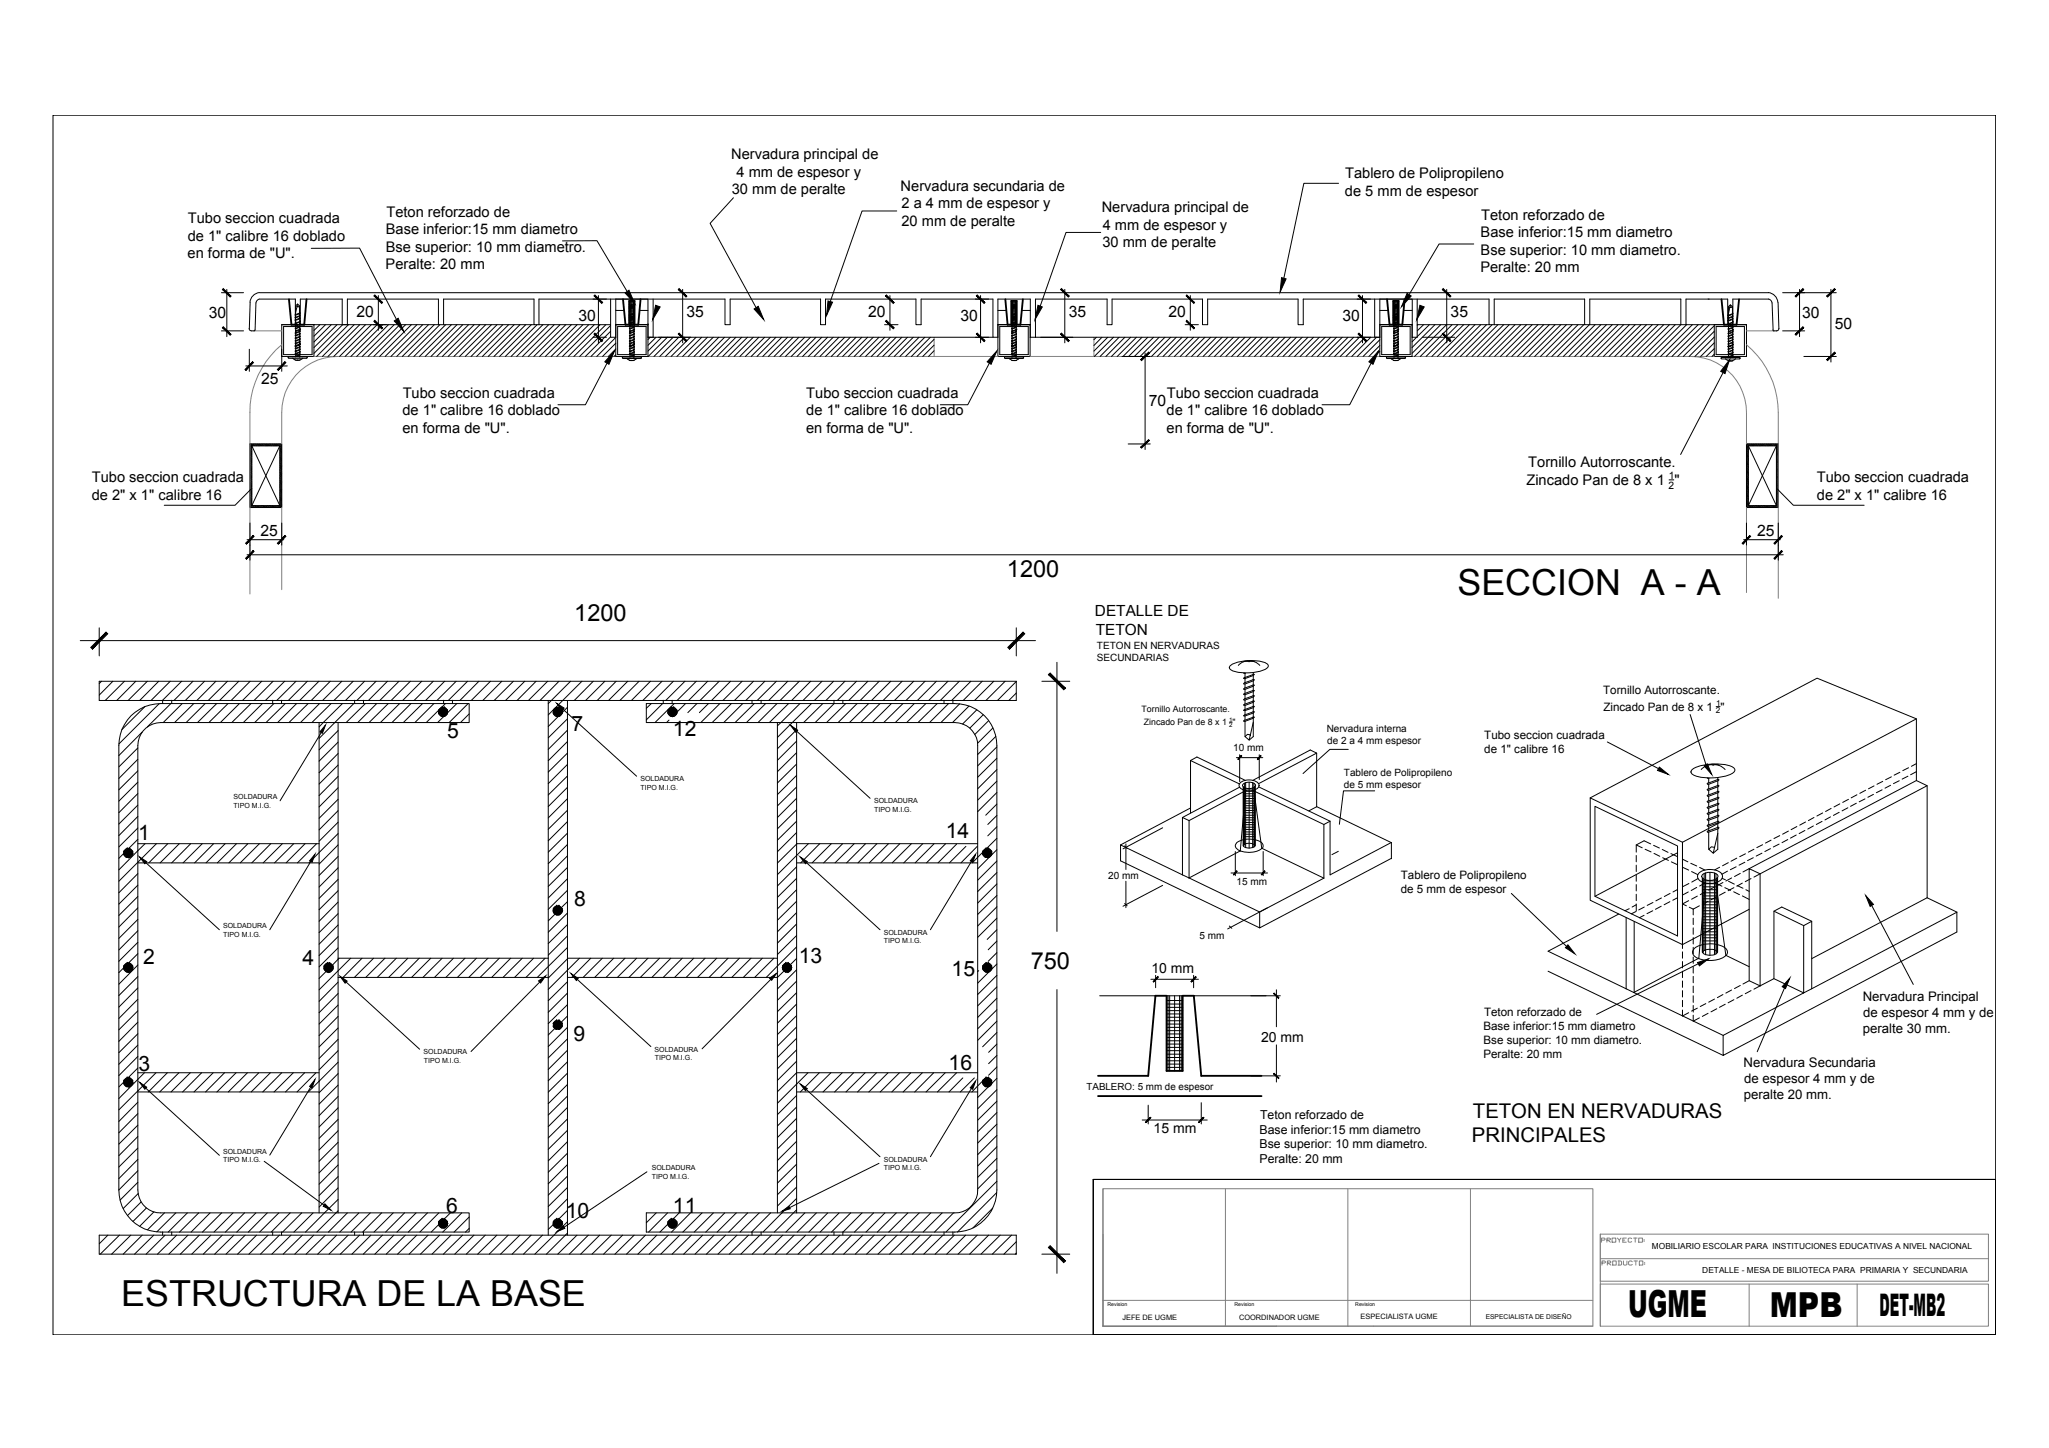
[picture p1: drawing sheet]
<svg xmlns="http://www.w3.org/2000/svg" width="420mm" height="297mm" viewBox="0 0 420 297" stroke-linecap="round" stroke-linejoin="round" font-family="sans-serif">
<defs><g id="words">
<text font-size="7.6" x="333.9" y="270.1">UGME</text>
<g font-size="7.4">
<text x="298.9" y="122">SECCION A - A</text>
<text x="24.9" y="267.9">ESTRUCTURA DE LA BASE</text>
</g>
<text font-size="7.1" x="362.9" y="270.1">MPB</text>
<text font-size="6.4" x="385.4" y="270.1">DET-MB2</text>
<g font-size="4.8">
<text x="206.5" y="118.3">1200</text>
<text x="117.8" y="127.5">1200</text>
<text x="211.4" y="198.8">750</text>
</g>
<g font-size="4.3">
<text x="117.2" y="149.9">7</text>
<text x="91.7" y="151.4">5</text>
<text x="138" y="150.9">12</text>
<text x="28.3" y="172.4">1</text>
<text x="193.9" y="171.9">14</text>
<text x="117.7" y="185.8">8</text>
<text x="29.4" y="197.7">2</text>
<text x="163.8" y="197.5">13</text>
<text x="62" y="198">4</text>
<text x="195.1" y="200.2">15</text>
<text x="117.6" y="213.6">9</text>
<text x="28.4" y="219.6">3</text>
<text x="194.5" y="219.4">16</text>
<text x="91.5" y="248.8">6</text>
<text x="116" y="249.8">10</text>
<text x="138" y="248.8">11</text>
</g>
<g font-size="4.2">
<text x="302" y="229.2">TETON EN NERVADURAS</text>
<text x="301.8" y="234.2">PRINCIPALES</text>
</g>
<g font-size="3.2">
<text x="42.8" y="65.3">30</text>
<text x="73.1" y="65">20</text>
<text x="118.6" y="65.8">30</text>
<text x="140.8" y="65">35</text>
<text x="178" y="65">20</text>
<text x="197" y="65.8">30</text>
<text x="219.2" y="65">35</text>
<text x="239.6" y="65">20</text>
<text x="275.3" y="65.8">30</text>
<text x="297.5" y="65">35</text>
<text x="369.6" y="65.3">30</text>
<text x="376.2" y="67.4">50</text>
<text x="53.5" y="78.8">25</text>
<text x="235.6" y="83.2">70</text>
<text x="53.4" y="109.9">25</text>
<text x="360.3" y="109.9">25</text>
<text x="224.5" y="126.4">DETALLE DE</text>
<text x="224.7" y="130.2">TETON</text>
</g>
<g font-size="3">
<text x="149.9" y="32.7">Nervadura principal de</text>
<text x="150.1" y="39.8">30 mm de peralte</text>
<text x="151" y="36.3">4 mm de espesor y</text>
<text x="184.7" y="39.1">Nervadura secundaria de</text>
<text x="275.8" y="40.1">de 5 mm de espesor</text>
<text x="275.8" y="36.6">Tablero de Polipropileno</text>
<text x="38.5" y="45.8">Tubo seccion cuadrada</text>
<text x="79.2" y="44.4">Teton reforzado de</text>
<text x="184.9" y="42.7">2 a 4 mm de espesor y</text>
<text x="184.9" y="46.3">20 mm de peralte</text>
<text x="225.9" y="43.6">Nervadura principal de</text>
<text x="226.1" y="47.1">4 mm de espesor y</text>
<text x="303.7" y="45.1">Teton reforzado de</text>
<text x="38.5" y="53">en forma de &quot;U&quot;.</text>
<text x="38.5" y="49.4">de 1&quot; calibre 16 doblado</text>
<text x="79.1" y="48">Base inferior:15 mm diametro</text>
<text x="79.1" y="51.6">Bse superior: 10 mm diametro.</text>
<text x="226" y="50.7">30 mm de peralte</text>
<text x="303.6" y="48.7">Base inferior:15 mm diametro</text>
<text x="303.6" y="52.3">Bse superior: 10 mm diametro.</text>
<text x="79.1" y="55.2">Peralte: 20 mm</text>
<text x="303.6" y="55.9">Peralte: 20 mm</text>
<text x="82.6" y="81.6">Tubo seccion cuadrada</text>
<text x="165.3" y="81.6">Tubo seccion cuadrada</text>
<text x="239.3" y="81.6">Tubo seccion cuadrada</text>
<text x="82.5" y="85.2">de 1&quot; calibre 16 doblado</text>
<text x="82.5" y="88.8">en forma de &quot;U&quot;.</text>
<text x="165.3" y="88.8">en forma de &quot;U&quot;.</text>
<text x="165.3" y="85.2">de 1&quot; calibre 16 doblado</text>
<text x="239.2" y="85.2">de 1&quot; calibre 16 doblado</text>
<text x="239.2" y="88.8">en forma de &quot;U&quot;.</text>
<text x="313.4" y="95.7">Tornillo Autorroscante.</text>
<text x="18.8" y="98.9">Tubo seccion cuadrada</text>
<text x="313" y="99.5">Zincado Pan de 8 x 1 &quot;</text>
<text x="372.6" y="98.9">Tubo seccion cuadrada</text>
<text x="18.8" y="102.5">de 2&quot; x 1&quot; calibre 16</text>
<text x="372.6" y="102.5">de 2&quot; x 1&quot; calibre 16</text>
</g>
<g font-size="2.9">
<text x="236.1" y="199.6">10 mm</text>
<text x="258.6" y="213.7">20 mm</text>
<text x="236.5" y="232.5">15 mm</text>
</g>
<g font-size="2.7">
<text x="382" y="205.4">Nervadura Principal</text>
<text x="382" y="208.6">de espesor 4 mm y de</text>
<text x="382" y="211.9">peralte 30 mm.</text>
<text x="357.5" y="218.9">Nervadura Secundaria</text>
<text x="357.6" y="225.4">peralte 20 mm.</text>
<text x="357.7" y="222.2">de espesor 4 mm y de</text>
</g>
<g font-size="2.5">
<text x="258.3" y="232.6">Base inferior:15 mm diametro</text>
<text x="258.4" y="229.5">Teton reforzado de</text>
<text x="258.3" y="235.6">Bse superior: 10 mm diametro.</text>
<text x="258.3" y="238.6">Peralte: 20 mm</text>
</g>
<g font-size="2.4">
<text x="328.7" y="142.4">Tornillo Autorroscante.</text>
<text x="328.8" y="145.8">Zincado Pan de 8 x 1 &quot;</text>
<text x="304.4" y="151.6">Tubo seccion cuadrada</text>
<text x="304.4" y="154.4">de 1&quot; calibre 16</text>
<text x="287.2" y="183.2">de 5 mm de espesor</text>
<text x="287.3" y="180.4">Tablero de Polipropileno</text>
<text x="304.3" y="208.5">Teton reforzado de</text>
<text x="304.2" y="211.4">Base inferior:15 mm diametro</text>
<text x="304.2" y="214.2">Bse superior: 10 mm diametro.</text>
<text x="304.2" y="217.1">Peralte: 20 mm</text>
</g>
<g font-size="2.1">
<text x="342.2" y="100.2">2</text>
<text x="342.2" y="98.2">1</text>
<text x="224.9" y="135.6">SECUNDARIAS</text>
<text x="224.9" y="133.1">TETON EN NERVADURAS</text>
<text x="252.9" y="154">10 mm</text>
<text x="272.1" y="150.1">Nervadura interna</text>
<text x="272.1" y="152.6">de 2 a 4 mm espesor</text>
<text x="275.6" y="159.1">Tablero de Polipropileno</text>
<text x="275.6" y="161.6">de 5 mm espesor</text>
<text x="227.2" y="180.2">20 mm</text>
<text x="253.6" y="181.5">15 mm</text>
<text x="246" y="192.6">5 mm</text>
</g>
<text font-size="2" x="222.8" y="223.7">TABLERO: 5 mm de espesor</text>
<g font-size="1.8">
<text x="234.1" y="146">Tornillo Autorroscante.</text>
<text x="234.6" y="148.8">Zincado Pan de 8 x 1 &quot;</text>
</g>
<g font-size="1.7">
<text x="351.9" y="146.4">2</text>
<text x="351.9" y="144.8">1</text>
<text x="338.7" y="256.2">MOBILIARIO ESCOLAR PARA INSTITUCIONES EDUCATIVAS A NIVEL NACIONAL</text>
<text x="349.1" y="261.2">DETALLE - MESA DE BILIOTECA PARA PRIMARIA Y SECUNDARIA</text>
</g>
<g font-size="1.5">
<text x="230.2" y="270.8">JEFE DE UGME</text>
<text x="254.1" y="270.8">COORDINADOR UGME</text>
<text x="279" y="270.6">ESPECIALISTA UGME</text>
</g>
<g font-size="1.4">
<text x="131.3" y="160.3">SOLDADURA</text>
<text x="47.9" y="163.9">SOLDADURA</text>
<text x="47.9" y="165.7">TIPO M.I.G.</text>
<text x="131.3" y="162">TIPO M.I.G.</text>
<text x="179.2" y="164.8">SOLDADURA</text>
<text x="179.3" y="166.6">TIPO M.I.G.</text>
<text x="45.7" y="190.4">SOLDADURA</text>
<text x="181.2" y="191.8">SOLDADURA</text>
<text x="45.8" y="192.1">TIPO M.I.G.</text>
<text x="181.3" y="193.5">TIPO M.I.G.</text>
<text x="134.2" y="215.7">SOLDADURA</text>
<text x="86.9" y="216.3">SOLDADURA</text>
<text x="86.9" y="218">TIPO M.I.G.</text>
<text x="134.3" y="217.5">TIPO M.I.G.</text>
<text x="45.7" y="236.7">SOLDADURA</text>
<text x="45.8" y="238.4">TIPO M.I.G.</text>
<text x="181.2" y="238.4">SOLDADURA</text>
<text x="133.6" y="240">SOLDADURA</text>
<text x="133.7" y="241.8">TIPO M.I.G.</text>
<text x="181.3" y="240.1">TIPO M.I.G.</text>
<text x="304.7" y="270.6">ESPECIALISTA DE DISEÑO</text>
</g>
<g font-size="1.3">
<text x="252" y="149.2">2</text>
<text x="252.1" y="148">1</text>
</g>
<g font-size="1.1">
<text x="227.1" y="267.9">Revision</text>
<text x="253.1" y="267.9">Revision</text>
<text x="277.9" y="267.9">Revision</text>
</g>
</g></defs>
<!-- layer: cotas -->
<g fill="none" stroke="#000" stroke-width=".21">
<path d="M64.4 66.6h25.5M91 66.6h18.5M110.5 66.6h14.7M132.9 69.2h70.7M212.3 69.2h70.6M290.6 66.6h14.7M306.4 66.6h18.5M326 66.6h18.7M345.7 66.6h5.8M51.3 91.1h6.5v13h-6.5zM51.6 91.5h5.8v12.2h-5.8zM358.1 91.1h6.5v13h-6.5z"/>
<path d="M358.5 91.5h5.8v12.2h-5.8zM224.2 241.9h185v31.9h-185z"/>
</g>
<!-- layer: LINEAS COMPLEMENTARIAS -->
<g fill="none" stroke="#808080" stroke-width=".21">
<path d="M226.2 243.9v28.1v-28.1h100.4v28.1h-100.4h100.4M251.3 243.9v28.1M276.4 243.9v28.1M301.5 243.9v28.1M328.2 258.2h79.5M328.4 254.4h.6l.1-.3-.7-.1v.8M328.5 259.1h.5l.2-.3-.2-.1h-.5v.8M329.5 254.4h.5l.2-.3-.7-.1v.8M329.6 259.1h.5l.2-.3-.2-.1h-.5v.8M329.7 254.4l.5 .4M329.8 259.1l.5 .4M330.6 254h.7v.8h-.7z"/>
<path d="M330.7 258.7h.7v.8h-.7zM331.7 254l.3 .4v.4M331.8 258.7h.5l.2 .1v.6l-.7 .1M332 258.7v.8M332.4 254l-.4 .4M332.8 254.4h.3M332.9 258.7v.7l.2 .1 .5-.1v-.7M333.5 254h-.7v.8h.7M334.6 254.1l-.2-.1-.5 .1v.6l.1 .1 .6-.1M334.7 258.8l-.2-.1-.5 .1v.6l.2 .1 .5-.1M335 254h.7M335.1 258.7h.7"/>
<path d="M335.3 254v.8M335.4 258.7v.8M336 254h.8v.8h-.8zM336.2 258.7h.7v.8h-.7zM337.1 254.3v.1M337.1 254.5v.2M337.3 259v.1M337.3 259.3v.1M226.2 266.8h100.4M328.2 262.8h79.5v-9.6h-79.5v18.8h79.5v-8.6h-79.5M358.7 263.4v8.6M380.8 263.4v8.6"/>
</g>
<!-- layer: 0 -->
<g fill="none" stroke="#000" stroke-width=".21">
<path d="M10.9 23.6h398.3v250.2h-398.3zM274.5 37.6h-7.1l-4.1 19.5M46.5 59.4v9.7M63.8 50.9h9.9l7.7 14.8M115.3 49.4h7.1l6.2 10.4M140 59.4v10.9M150.4 40.6l-4.8 5.2 9.5 17.3M183.9 43.3h-7.1l-6.5 18.6M218.3 59.4v10.9M225.7 47.7h-7.1l-5.3 15.1M296.7 59.4v10.9M302.2 50.1h-7.1l-6.1 10.3"/>
<path d="M369 59.4v9.7M375.4 59.4v14.9M45.4 67.9h4.5M45.4 60h4.5M50.4 75.1h8.5M51.1 71.6v4.6M57.8 66.6h6.6M57.8 71.6v4.6M59.2 73.5h3.7M60 73.5a1.42 1.42 0 0 0 2.1 0M60.6 64.7v.4M60.6 65.2v.4"/>
<path d="M60.6 65.8v.5M60.6 66.4v.4M60.6 66.9v.4M60.6 67.5v.8M60.6 68.4v.4M60.6 68.9v.4M60.6 69.4v.5M60.6 70v.4M60.6 70.5v.4M60.6 71v.4M60.6 71.6v.4M60.6 72.1v.4"/>
<path d="M60.6 72.6v.4M60.6 73.2h.1M60.9 62.9l.3 .1 .2-.2-.4-.4-.4 1.7M61 62.4l-.4 .4v1.7M61.4 62.8v1.4M61.4 64.4v.4M61.4 64.9v.4M61.5 65.5v.5M61.5 66.1v.4M61.5 66.6v.4M61.5 67.2v.8M61.5 68.1v.4"/>
<path d="M61.5 68.6v.4M61.5 69.1v.5M61.5 69.7v.4M61.5 70.2v.4M61.5 70.8v.3M61.5 71.3v.4M61.5 71.8v.4M61.5 72.3v.4M61.5 72.9v.3M62.9 73.2l.1 .1M62.9 73.2h-3.8l.1 .3M63 73.4l-.1 .1"/>
<path d="M63 73.3v.1M70.2 66.6h1.3M76.5 66.6h2.7M77.6 60.6v7.1M121.6 69.2h2.8M121.6 61.4h2.8M122.7 60.6v9.7M124.6 74.3l-4.6 8.7h-5.6M126.3 63.7h1.7M127.7 73.5h3.7M128.5 73.5a1.42 1.42 0 0 0 2.1 0M129 66.6h1.1"/>
<path d="M129 66.5h1.1M129 66.3h1.1M129 66.1h1.1M129 65.8h1.1M129 65.6h1.1M129 65.3h1.1M129 65.1h1.1M129 64.9h1.1M129 64.7h1.1M129 64.4h1.1M129 64.2h1.1M129 64h1.1"/>
<path d="M129 63.8h1.1M129 63.6h1.1M129 63.3h1.1M129 63.1h1.1M129 62.9h1.1M129 62.6h1.1M129 62.4h1.1M129 62.2h1.1M129 61.9h1.1M129.1 61.7v4.9M129.1 64.7v.4M129.1 65.2v.4"/>
<path d="M129.2 65.9v.4M129.2 66.4v.4M129.2 66.9v.5M129.2 67.5v.8M129.2 68.4v.4M129.2 69v.4M129.2 69.5v.4M129.2 70v.4M129.2 70.5v.5M129.2 71.1v.4M129.2 71.6v.4M129.2 72.2v.3"/>
<path d="M129.2 72.7v.4M129.2 73.2v.1M129.2 61.7v4.9M129.4 63h.3l.2-.2-.4-.3-.4 1.7M129.5 62.5l-.4 .3v1.8M129.6 61.7v4.9M129.9 61.7v4.9M129.9 62.8v1.5M129.9 64.4v.4M129.9 65v.3M130 61.7v5.4M130 67.2v.8"/>
<path d="M130 68.1v.4M130 68.7v.4M130 69.2v.4M130 69.7v.4M130 70.2v.5M130 70.8v.4M130 71.3v.4M130 71.9v.3M130 72.4v.4M130 72.9v.4M131.1 63.7h1.8M131.4 73.3l.1 .1-.1 .1"/>
<path d="M131.4 73.3h-3.8l.1 .2M132.9 66.6h.1M135 69.2h6.6M181.4 66.6h2.7M182.5 60.6v7.1M200 69.2h2.7M200 61.4h2.7M201.1 60.6v9.7M203 74.3l-4.6 8.7h-5.6M204.6 63.7h1.8M206.1 73.5h3.7M206.9 73.5a1.42 1.42 0 0 0 2.1 0"/>
<path d="M207.4 66.6h1.1M207.4 66.5h1.1M207.4 66.3h1.1M207.4 66.1h1.1M207.4 65.8h1.1M207.4 65.6h1.1M207.4 65.3h1.1M207.4 65.1h1.1M207.4 64.9h1.1M207.4 64.7h1.1M207.4 64.4h1.1M207.4 64.2h1.1"/>
<path d="M207.4 64h1.1M207.4 63.8h1.1M207.4 63.6h1.1M207.4 63.3h1.1M207.4 63.1h1.1M207.4 62.9h1.1M207.4 62.6h1.1M207.4 62.4h1.1M207.4 62.2h1.1M207.4 61.9h1.1M207.5 61.7v4.9M207.5 66.9v.5"/>
<path d="M207.5 67.5v.8M207.5 68.4v.4M207.5 69v.4M207.5 69.5v.4M207.5 70v.4M207.5 70.5v.5M207.5 71.1v.4M207.5 71.6v.4M207.5 72.2v.3M207.5 72.7v.4M207.5 73.2v.1M207.6 61.7l-.1 5.1"/>
<path d="M207.8 63h.3l.2-.2-.4-.3-.4 1.7M207.9 61.7v4.9M207.9 62.5l-.4 .3M208.3 61.7v4.9M208.4 65.6v.4M208.4 66.1v.4M208.4 66.6v.5M208.4 67.2v.8M208.4 68.1v.4M208.4 68.7v.4M208.4 69.2v.4M208.4 69.7v.4"/>
<path d="M208.4 70.2v.5M208.4 70.8v.4M208.4 71.3v.4M208.4 71.9v.3M208.4 72.4v.4M208.4 72.9v.4M208.4 61.7v4.9M209.5 63.7h1.8M209.9 73.4l-.1-.1h-3.8l.1 .2M209.9 73.4l-.1 .1M209.9 73.4h.1M211.2 66.6h.1"/>
<path d="M213.4 69.2h6.6M230.1 73.1h5.8M234.8 72.4v19.8M243 66.6h2.7M244.1 60.6v7.1M278.3 69.2h2.7M278.3 61.4h2.7M279.4 60.6v9.7M281.2 74.3l-4.4 8.7h-5.7M282.9 63.7h1.7M284.4 73.5h3.7M285.2 73.5a1.42 1.42 0 0 0 2.1 0"/>
<path d="M285.7 66.6h1.1M285.7 66.5h1.1M285.7 66.3h1.1M285.7 66.1h1.1M285.7 65.8h1.1M285.7 65.6h1.1M285.7 65.3h1.1M285.7 65.1h1.1M285.7 64.9h1.1M285.7 64.7h1.1M285.7 64.4h1.1M285.7 64.2h1.1"/>
<path d="M285.7 64h1.1M285.7 63.8h1.1M285.7 63.6h1.1M285.7 63.3h1.1M285.7 63.1h1.1M285.7 62.9h1.1M285.7 62.6h1.1M285.7 62.4h1.1M285.7 62.2h1.1M285.7 61.9h1.1M285.8 61.7v4.9M285.9 65.9v.4"/>
<path d="M285.9 66.4v.4M285.9 66.9v.5M285.9 67.5v.8M285.9 68.4v.4M285.9 69v.4M285.9 69.5v.4M285.9 70v.4M285.9 70.5v.5M285.9 71.1v.4M285.9 71.6v.4M285.9 72.2v.3M285.9 72.7v.4"/>
<path d="M285.9 73.2v.1M285.9 61.7v4.9M286.1 63h.3l.2-.2-.4-.3-.4 1.7M286.2 61.7v4.9M286.2 62.5l-.4 .3M286.6 61.7v4.9M286.6 62.8v1.5M286.6 64.4v.4M286.6 65v.3M286.7 65.6v.4M286.7 66.1v.4M286.7 66.6v.5"/>
<path d="M286.7 67.2v.8M286.7 68.1v.4M286.7 68.7v.4M286.7 69.2v.4M286.7 69.7v.4M286.7 70.2v.5M286.7 70.8v.4M286.7 71.3v.4M286.7 71.9v.3M286.7 72.4v.4M286.7 72.9v.4M286.7 61.7v4.9"/>
<path d="M287.9 63.7h1.7M288.2 73.4l-.1-.1h-3.8l.1 .2M288.2 73.4l-.1 .1M288.2 73.4h.1M289.5 66.6h.1M291.7 69.2h6.6M351.5 66.6h6.6M352.9 73.5l.1 .1M353 73.6h3.7M353.8 73.6a1.42 1.42 0 0 0 2.1 0M354.2 74.8l-9.6 18.4M354.4 64.8v.4"/>
<path d="M354.4 65.3v.4M354.4 66v.4M354.4 66.5v.4M354.4 67v.5M354.4 67.6v.8M354.4 68.5v.4M354.4 69.1v.3M354.4 69.6v.4M354.4 70.1v.4M354.4 70.6v.4M354.4 71.2v.4M354.4 71.7v.4"/>
<path d="M354.4 72.2v.4M354.4 72.7v.5M354.4 73.3h.1M354.7 63l.3 .1 .2-.2-.4-.4-.4 1.8M354.8 62.5l-.4 .4v1.8M355.2 62.9v1.5M355.2 64.5v.4M355.2 65v.4M355.3 65.7v.4M355.3 66.2v.4M355.3 66.7v.5M355.3 67.3v.8"/>
<path d="M355.3 68.2v.4M355.3 68.8v.3M355.3 69.3v.4M355.3 69.8v.4M355.3 70.3v.5M355.3 70.9v.4M355.3 71.4v.4M355.3 71.9v.4M355.3 72.4v.5M355.3 73v.3M356.7 73.3l.1 .1M356.7 73.3h-3.8v.2"/>
<path d="M356.8 73.5l-.1 .1M356.8 73.5h.1M365.5 67.9h4.6M365.5 60h11M369.9 73.1h6.6M231.3 91.1h4.6M50.7 113.8h315M50.7 110.7h7.5M51.3 107.3v7.6M51.6 100.2l-3.4 3.4h-14.5M57.8 107.3v4.5M357.5 110.7h7.6"/>
<path d="M358.1 107.3v4.5M364.3 100.2l3.4 3.4h14.6M364.6 107.3v7.6M16.5 131.4h195.8M20.3 139.8h188.1v3.9h-188.1zM20.3 128.8v5.7M208.4 128.8v5.7M213.6 139.8h5.8M216.7 135.9v55.2M252.2 136.7a8.1 8.1 0 0 1 6.3-1 1.68 1.68 0 0 1 1.6 .9 1.68 1.68 0 0 1-1.5 1 9.9 9.9 0 0 1-6.1-.1l-.4-.5zM253.9 136.5a2.98 2.98 0 0 1 4.4 0M255.3 138.1v.9"/>
<path d="M255.3 139.2v.9M257 138v.4M257 138.6v.9M257 139.7v.8M26.9 146.8a8.5 8.5 0 0 1 6.1-2.5h63.2v3.9h-63.2a4.7 4.7 0 0 0-4.7 4.7v91.2a4.7 4.7 0 0 0 4.7 4.7h63.2v3.9h-63.2a8.6 8.6 0 0 1-8.6-8.6v-91.2a8.5 8.5 0 0 1 2.5-6.1zM65.4 148.2v100.6M66.4 149.3l-9 15M69.3 148.2v100.6M89.9 145.8l.4-.5 .4-.1-.5 .2-.2 .4M89.9 146.3l.2 .3 .5 .4M90 146.3l.6 .6M90 145.9l.1 .1"/>
<path d="M90 146.2h.1M90 145.9h.1M90 146.3h.1M90 145.8h.1M90.1 146.1a.78 .78 0 0 0 .7 .7M90.1 146.1l-.1 .1M90.2 146.2h.1M90.2 145.9h.1M90.3 146.2l.4 .4h-.2zM90.3 146.2v-.1l.3 .4 .2 .1M90.3 145.9h.1M90.3 146.2h.1"/>
<path d="M90.3 145.8l-.1 .1M90.5 145.5l-.2 .2M90.6 145.5l.1-.1-.4 .5M90.6 145.2h.1M90.6 147h.1M90.7 146.7h.1M90.7 145.2l.1 .1a.78 .78 0 0 0-.7 .7M90.7 147h.1M90.7 145.2h.1M90.7 145.5h.1M90.8 146.9l-.1 .1M90.8 145.5l-.5 .4"/>
<path d="M90.8 146.6l-.1 .1M90.9 145.5l.2 .1 .3 .4 .1-.1M90.9 146.6l.1 .1M91 146.9v.1M91 146.7h.1M91 145.5h.1M91 145.5h-.1M91 145.2l-.1 .1a.78 .78 0 0 1 .7 .7M91 147h.1M91 145.2h.1M91.1 145.1l.7 .7M91.1 145.1l.5 .4 .2 .3"/>
<path d="M91.1 147h.1M91.1 145.2h.1M91.2 145.5l.3 .4M91.2 145.5l-.2-.1 .5 .5M91.5 146.2l-.5 .4h.2l.3-.4M91.5 145.9h.1M91.5 146.2l-.1-.1-.3 .4-.2 .1M91.5 146.2h.1M91.6 146.1a.78 .78 0 0 1-.7 .7M91.7 146.1l.1 .1M91.8 146.3l-.7 .6M91.8 145.9l-.1 .1"/>
<path d="M91.8 146.2h.1M91.8 145.9h.1M91.8 146.3h.1M91.8 145.8h.1M91.8 146.3l-.4 .5-.3 .2M112.4 143.7v109.7M113.5 145.9l.1 .1M113.5 146.2h.1M113.5 145.9h.1M113.5 146.3h.1M113.5 145.8h.1M113.6 146.1a.78 .78 0 0 0 .7 .7"/>
<path d="M113.6 145.5l.6-.3-.5 .2-.2 .5zM113.6 146.1l-.1 .1M113.7 146.2l.5 .4h-.2l-.3-.4M113.7 145.9h.1M113.8 146.2v-.1l.3 .4 .2 .1M113.8 145.9h.1M113.8 146.2h.1M114 145.5l-.2 .2M114.1 146.9l-.4-.2-.2-.5 .1 .4 .5 .4M114.1 145.2h.1M114.1 147h.1M114.2 145.4h.1"/>
<path d="M114.2 146.7h.1M114.2 145.4l-.1 .1M114.2 145.2l.1 .1M114.2 147h.1M114.2 145.2h.1M114.2 145.4l-.5 .5 .1-.1M114.2 145.5l-.4 .4M114.2 145.5h.1M114.3 145.3a.78 .78 0 0 0-.7 .7M114.3 146.9l-.1 .1M114.3 146.6l-.1 .1M114.4 146.6l.1 .1"/>
<path d="M114.4 145.3a.78 .78 0 0 1 .7 .7M114.5 146.9l.1 .1M114.5 146.6l.5-.4-.3 .4zM114.5 145.5h-.1l.2 .1 .3 .4M114.5 146.7h.1M114.5 145.5h.1M114.5 145.4l.5 .5M114.5 145.2l.6 .3 .1 .4-.2-.5zM114.6 146.7h.1M114.6 145.4l.1 .1M114.6 145.2l-.1 .1M114.6 147h.1"/>
<path d="M114.6 145.2h.1M114.6 146.9l.4-.2 .2-.5-.1 .4-.5 .4M114.6 144.8l15.9 14.4M114.7 145.5l.2 .2M114.7 147h.1M114.7 145.2h.1M114.9 146.1l-.1 .2-.4 .3M114.9 146.1l.1 .1M115 145.9h.1M115 145.8v.1M115 146.2h.1M115 145.9l-.1 .1"/>
<path d="M115.1 146.1a.78 .78 0 0 1-.7 .7M115.2 146.1l.1 .1M115.3 145.9l-.1 .1M115.3 146.2h.1M115.3 145.9h.1M115.3 146.3h.1M115.3 145.8h.1M116.4 143.7v109.7M132.5 144.3h63.3a8.6 8.6 0 0 1 8.6 8.6v91.2a8.7 8.7 0 0 1-8.6 8.6h-63.3v-3.9h63.3a4.6 4.6 0 0 0 4.7-4.7v-91.2a4.7 4.7 0 0 0-4.7-4.7h-63.3zM137 146.3l.3 .5 .3 .2M137 146.3h.1M137 145.8h.1"/>
<path d="M137 146.3l.6 .6M137 145.9l.1 .1M137 146.2h.1M137 145.9h.1M137.1 146.1l-.1 .1M137.1 146.1a.78 .78 0 0 0 .7 .7M137.1 145.5l.6-.3-.5 .2-.2 .5zM137.3 146.2l.1-.1 .2 .4 .2 .1M137.3 145.9h.1M137.3 146.2h.1M137.3 146.2l.5 .4h-.3l-.2-.4M137.6 145.5l.2-.1-.5 .5v-.1"/>
<path d="M137.6 145.5l-.3 .2M137.6 145.2h.1M137.6 147h.1M137.7 146.7h.1M137.7 145.2l.1 .1M137.7 147h.1M137.7 145.2h.1M137.8 145.5l-.5 .4M137.8 145.5h.1M137.8 146.7h.1M137.8 145.3a.78 .78 0 0 0-.7 .7M137.8 146.9l-.1 .1"/>
<path d="M137.8 146.6v.1M138 146.9l.1 .1M138 146.6v.1M138 146.6l.5-.4-.2 .4zM138 145.5h-.1l.6 .4M138 145.5h.1M138 146.7h.1M138.1 145.2l-.1 .1a.78 .78 0 0 1 .7 .7M138.1 147h.1M138.1 145.2h.1M138.1 145.1l.7 .7M138.2 145.1l.2 .2 .4 .5"/>
<path d="M138.2 147h.1M138.2 145.2h.1M138.2 145.5l.3 .4M138.2 145.5l-.2-.1 .5 .5M138.5 145.9h.1M138.5 146.2l-.1-.1-.1 .2-.4 .3M138.5 146.2h.1M138.7 146.1a.78 .78 0 0 1-.7 .7M138.7 146.1l.1 .1M138.8 145.9l-.1 .1M138.8 146.2h.1M138.8 145.9h.1"/>
<path d="M138.8 146.3l-.7 .6M138.8 146.3h.1M138.8 145.8h.1M138.8 146.3l-.4 .5-.2 .2M159.4 148.2v100.6M162.5 149.2l15.9 14.6M163.4 148.2v100.6M244.1 156l10.1 4.8M253.5 155.4h5.4M254.2 154.8v5.5M255.3 140.3v.9M255.3 141.4v.9"/>
<path d="M255.3 142.5v.9M255.3 143.6v.8M255.3 144.7v.8M255.3 145.8v.8M255.3 146.9v.8M255.3 148v3.1M257 148.2l-.9 3.6-.8-.7 .5-.5 .6 .2M257 140.8v.8M257 141.9v.8M257 143v.8M257 144.1v.8M257 145.2v.8"/>
<path d="M257 146.3v.8M257 147.4v3.7l-.9 .7M258.2 154.8v5.1M270 154.5l-11.9 6.3M276.5 153.7h-3.8l-5.5 5M329.6 152.2l10.7 5.6M346.6 146.6l3.3 10.4M346.8 158a6.6 6.6 0 0 1 4.4-1.3 6.6 6.6 0 0 1 4.4 .9l.2 .3a1.89 1.89 0 0 1-1.7 1.2 11.1 11.1 0 0 1-6.9-.1l-.5-.6zM348.8 157.9a3.3 3.3 0 0 1 4.9 0M350.4 159.7v.9M352.2 159.5v.4M393 147.5l-48 25.3-18.9-9.1v21l18.9 9.1"/>
<path d="M25.4 174.9l.1 .1M25.4 175.2h.1M25.4 174.9h.1M25.4 175.3h.1M25.4 174.8h.1M25.5 175.1l-.1 .1M25.5 175.1a.78 .78 0 0 0 .7 .7M25.5 174.4l.6-.3-.4 .3-.3 .4zM25.7 175.2h.1M25.7 174.9h.1M25.7 175.1l.1-.1v.3l.4 .2M25.7 175.1h.1"/>
<path d="M26 175.9l-.3-.3-.3-.4 .1 .4 .5 .3M26.1 174.1h.1M26.1 175.9h.1M26.1 174.4l-.3 .2-.1 .3M26.1 175.6l-.4-.5 .1 .3 .3 .2M26.1 174.4l-.4 .5M26.1 174.4h.1M26.1 175.7h.1M26.1 174.1l.1 .2M26.2 175.7h.1M26.2 174.4h.1M26.2 174.4l.1 .1"/>
<path d="M26.2 174.2a.78 .78 0 0 0-.7 .7M26.2 175.8l-.1 .1M26.2 174.5l-.5 .4M26.3 175.6l-.1 .1M26.4 175.6v.1M26.4 174.2a.78 .78 0 0 1 .7 .7M26.4 175.8l.1 .1M26.4 174.4l-.1 .1h.3l.2 .5M26.4 175.7h.1M26.4 174.4h.1M26.5 175.6l.4-.5-.1 .3-.3 .2M26.5 175.9l.4-.3 .3-.4-.1 .4-.5 .3"/>
<path d="M26.5 174.1l.3 .1 .4 .6-.3-.4zM26.5 175.9h.1M26.5 174.4l.3 .2 .1 .3-.4-.5M26.5 175.7h.1M26.5 174.4h.1M26.5 174.1l-.1 .2M26.5 174.1h.1M26.6 175.9h.1M26.6 174.1h.1M26.8 175l-.2 .4-.3 .1M26.9 175.1h.1M27 175.1h.1"/>
<path d="M27 174.9h.1M27 175.2h.1M27 174.9l-.1 .1M27.1 175.1a.78 .78 0 0 1-.7 .7M27.1 175.1l.1 .1M27.2 174.9l-.1 .1M27.2 175.2h.1M27.2 174.9h.1M27.2 175.3h.1M27.2 174.8h.1M29.1 176.2l15.9 14.5M64.3 175.8l-9 14.9"/>
<path d="M164.5 176.2l16 14.5M199.8 175.8l-9 14.9M201.5 175.3h.1M201.5 174.8h.1M201.6 174.9l.1 .1M201.6 175.2h.1M201.6 174.9h.1M201.7 175.1l-.1 .1M201.7 175.1a.78 .78 0 0 0 .7 .7M201.7 174.4l.6-.3-.5 .3-.2 .4zM201.8 175.2l.5 .4M201.8 175.1l.1-.1 .1 .3 .4 .2"/>
<path d="M201.8 175.1h.1M201.8 174.9h.1M201.8 175.2h.1M202.2 174.1h.1M202.2 175.9h.1M202.2 174.4h.1M202.3 175.7h.1M202.3 174.4h.1M202.3 174.1l.1 .2M202.3 175.9h.1M202.3 174.1h.1M202.3 174.4l-.4 .2-.1 .3"/>
<path d="M202.3 175.9h-.1M202.3 175.9l-.5-.3-.2-.4 .1 .4 .5 .3M202.3 175.6h-.1M202.3 174.4l-.5 .5M202.4 174.2a.78 .78 0 0 0-.7 .7M202.4 175.8l-.1 .1M202.4 175.6l-.1 .1M202.5 175.8l.1 .1M202.5 175.6l.1 .1M202.5 174.2a.78 .78 0 0 1 .7 .7M202.6 174.4l.4 .5M202.6 175.6h.1"/>
<path d="M202.6 175.9h.1M202.6 174.4l-.1 .1 .6 .4M202.6 175.7h.1M202.6 174.4h.1M202.6 175.9l.5-.3 .2-.4-.1 .4-.5 .3M202.6 174.4l.4 .2v.3M202.6 174.1l-.1 .2M202.6 174.1h.1M202.7 174.1l.5 .3 .1 .4-.2-.4-.5-.3M202.7 175.9h.1M202.7 174.1h.1M203.1 175.2l-.5 .4"/>
<path d="M203.1 175.1l-.1-.1-.3 .4-.2 .1M203.1 175.1h.1M203.1 174.9h.1M203.1 175.2h.1M203.2 175.1a.78 .78 0 0 1-.7 .7M203.2 175.1l.1 .1M203.3 174.9l-.1 .1M203.3 175.2h.1M203.3 174.9h.1M203.4 175.3h.1M203.4 174.8h.1M230.6 173.5l.5 .5"/>
<path d="M230.9 173.1v5.3M238.4 169.8l-8.1 4.3M242.5 179.5v-11.8l1.3 .6v11.8M242.5 179.5l-12.7-6.2v3.3l28.5 13.7M242.5 179.5l1.3 .6M243.8 168.3l11.6-6.1-1.1 12.4M244.1 165.7l-14.3 7.6M252.4 179.1h7.5M253.3 174.7v4.9M254.2 161.5l-11.7 6.2M254.3 174.6l-10.5 5.5M254.4 160.5a2.93 2.93 0 0 1 3.7 .3 1.23 1.23 0 0 1-1.4 1.4 2.54 2.54 0 0 1-2.6-.8v-.3z"/>
<path d="M254.9 160.9a1.84 1.84 0 0 1 2.6 .2 1.68 1.68 0 0 1-2.7 0zM255 161.9h2.3M255 162.3h2.3M255 162.8h2.3M255 163.3h2.3M255 163.8h2.3M255 164.3h2.3M255 164.8h2.3M255 165.3h2.3M255 165.7h2.3M255 166.3h2.3M255 166.7h2.3"/>
<path d="M255 167.2h2.3M255 167.7h2.3M255 168.2h2.3M255 168.7h2.3M255 169.2h2.3M255 169.7h2.3M255 170.2h2.3M255 170.7h2.3M255 171.1h2.3M255 171.6h2.3M255.1 173.3a1.82 1.82 0 0 1 2.2 .2 1.64 1.64 0 0 1-2.3 0zM255.2 160.7v12.5"/>
<path d="M255.3 160.1l-9.9-4.8-1.3 .7v10.8M255.4 160.5v13.4M256.1 160.5v13.5M256.9 160.5v13.4M256.9 160.1l11.8-6.2 1.3 .6v11l-1.6 .8M257 162.2l14.5 6.9M257.1 160.7v13.1M257.1 162.2l1.6 11.8 12.8 6.1M258.1 161.4l14.6 7.1M258.8 174a4.7 4.7 0 0 1-4.5 .5M258.8 174a.94 .94 0 0 0-.5-1.4 5 5 0 0 0-4.7 .3 .89 .89 0 0 0 .3 1.5l.4 .2M259 174.7v4.9"/>
<path d="M269.9 165.5l15.4 7.4M274.4 174.6l-1.3 .7M281.9 162.2h-6.4l-.9 6.9M285.3 172.8l-12.6 6.7v-11l-1.2 .6v11M285.3 176.1l-27 14.2v-3.2l13.2-7M285.3 172.9v3.3M327.1 165.4l16.9 8.1v18.5l-16.9-8.1zM344 174.9l-16.9 9M345 172.8v21M348.3 179.1a3.8 3.8 0 0 1 4.7 .2 1.13 1.13 0 0 1-.8 1.6 3.4 3.4 0 0 1-4-.7 .93 .93 0 0 1 .1-1.1zM349.1 179.5a2.58 2.58 0 0 1 3.1 0 .87 .87 0 0 1-1 1.1 1.84 1.84 0 0 1-2.3-.8zM349.4 179.2v15.8"/>
<path d="M349.7 179.1v16.7M350.4 160.9v.9M350.4 162.1v.9M350.4 163.3v1M350.4 164.6v.9M350.4 165.8v.9M350.4 167v1M350.4 168.2v1M350.4 169.5v.9M350.4 170.7v3.5M350.6 179v17M351.6 179.1v16.7"/>
<path d="M351.9 179.2v16.5M352.2 171l-.9 4-.9-.8 .5-.5 .7 .1M352.2 160.2v.9M352.2 161.4v1M352.2 162.7v.9M352.2 163.9v.9M352.2 165.1v.9M352.2 166.3v1M352.2 167.6v.9M352.2 168.8v.9M352.2 170v4.2l-.9 .8M358.7 178.2l2.2 1.1v22.9l-2.2-1z"/>
<path d="M393 160.1v-12.6l-20.4-8.4-46.5 24.6M393 160.1l2.2 1.1-34.3 18.1M393 160.1l-34.3 18.1M395.2 161.2v23M25.4 198.2l.3-.5 .4-.1-.4 .3-.3 .4M25.4 198.3v.1M25.4 198.7l.3 .4 .4 .3-.6-.4zM25.4 198.3l.1 .2M25.4 198.7h.1M25.4 198.3h.1M25.4 198.8h.1M25.5 198.6l-.1 .1"/>
<path d="M25.5 198.6a.78 .78 0 0 0 .7 .7M25.7 198.7h.1M25.7 198.3h.1M25.7 198.7l.4 .4M25.7 198.6l.4 .5M25.7 198.6h.1M25.7 198.4h.1M25.7 198.4l.1 .1M25.8 198.6h-.1M25.8 198.5v.3l.4 .2M26.1 197.6h.1M26.1 199.4h.1"/>
<path d="M26.1 197.9l-.4 .4M26.1 197.9h.1M26.1 199.2h.1M26.1 197.6l.1 .2M26.2 199.2h.1M26.2 197.9h.1M26.2 197.9l.1 .1M26.2 197.7a.78 .78 0 0 0-.7 .7M26.2 199.3l-.1 .1M26.2 198l-.4 .2v.2M26.3 199.1l-.1 .1M26.4 199.1v.1"/>
<path d="M26.4 197.7a.78 .78 0 0 1 .7 .7M26.4 199.3l.1 .1M26.4 197.9l-.1 .1h.3l.2 .4M26.4 199.2h.1M26.4 197.9h.1M26.5 197.9l.4 .4M26.5 199.4l.4-.3 .3-.4-.4 .6zM26.5 197.6l.4 .3 .3 .4M26.5 197.6l.3 .1 .4 .5M26.5 199.2h.1M26.5 197.9h.1M26.5 197.6l-.1 .2"/>
<path d="M26.5 199.4h.1M26.5 197.6h.1M26.6 199.4h.1M26.6 197.6h.1M26.8 198.5l-.2 .4-.3 .1M26.9 198.6h.1M26.9 198.6l-.4 .5M26.9 198.7l-.4 .4M27 198.6h.1M27 198.4h.1M27 198.7h.1M27 198.3h.1"/>
<path d="M27 198.4l-.1 .1M27.1 198.6a.78 .78 0 0 1-.7 .7M27.1 198.6l.1 .1M27.2 198.3v.1M27.2 198.3l-.1 .2M27.2 198.7h.1M27.2 198.3h.1M27.2 198.8h.1M66.4 198.2l.4-.5 .4-.1-.5 .3-.2 .4M66.5 198.3v.1M66.5 198.7l.2 .4 .5 .3-.6-.4zM66.5 198.3l.1 .2"/>
<path d="M66.5 198.7h.1M66.5 198.3h.1M66.5 198.8h.1M66.6 198.6l-.1 .1M66.6 198.6a.78 .78 0 0 0 .7 .7M66.6 198.8l.4 .4M66.7 198.2v.1M66.7 198.4h.1M66.7 198.6h.1M66.7 198.3h.1M66.7 198.7h.1M66.7 198.7v.2"/>
<path d="M66.7 198.4l.1 .1M66.7 198.3l.1 .1M66.8 198.7l.4 .4M66.8 198.6l.4 .5M66.8 198.6h-.1M66.8 198.5l.1 .3 .4 .2M67 197.8l-.4 .4M67.1 197.8l.1 .1M67.1 197.6h.1M67.1 199.4h.1M67.2 197.9l-.5 .4M67.2 197.9l-.4 .5"/>
<path d="M67.2 199.2h.1M67.2 197.9h.1M67.2 199.2h-.1M67.2 197.6l.1 .2M67.2 199.4h.1M67.2 197.6h.1M67.3 197.9h.1M67.3 199.2h.1M67.3 197.9v.1M67.3 197.7a.78 .78 0 0 0-.7 .7M67.3 199.3l-.1 .1M67.3 198l-.4 .2-.1 .2"/>
<path d="M67.3 199.1v.1M67.4 199.1l.1 .1M67.4 197.7a.78 .78 0 0 1 .7 .7M67.5 199.3v.1M67.5 197.9l-.1 .1h.2l.3 .4M67.5 197.9h.1M67.5 199.2h.1M67.5 197.9l.5 .5M67.5 199.4l.5-.3 .3-.4-.4 .6zM67.5 197.6l.5 .3 .3 .4M67.5 197.6l.4 .1 .4 .5M67.5 197.9l.5 .4"/>
<path d="M67.5 197.6v.2M67.5 199.4h.1M67.5 197.6h.1M67.6 199.4h.1M67.6 197.6h.1M67.7 197.8l.4 .4M67.7 197.8l-.2 .1M67.9 198.5l-.3 .4-.2 .1M67.9 198.6h.1M68 198.6l-.5 .5M68 198.7l-.5 .4M68 198.3v.1"/>
<path d="M68 198.4h.1M68 198.6h.1M68 198.4l-.1 .1M68 198.3h.1M68 198.7h.1M68 198.7l.1 .2M68.1 198.8l-.4 .4h-.2M68.1 198.2l-.1 .1M68.1 198.6a.78 .78 0 0 1-.7 .7M68.2 198.6l.1 .1M68.3 198.3v.1M68.3 198.3l-.1 .2"/>
<path d="M68.3 198.7h.1M68.3 198.3h.1M68.3 198.8h.1M69.3 196.6h43.1M113.4 187l.3 .4 .5 .3-.4-.2-.4-.5M113.5 186.6l.1 .1M113.5 187h.1M113.5 186.6h.1M113.5 186.5h.1M113.6 186.8a.78 .78 0 0 0 .7 .7M113.6 186.8l-.1 .2M113.6 187.1l.4 .4"/>
<path d="M113.7 186.5l.1 .1M113.7 186.6l.3-.4h.2l-.5 .4M113.7 187l.5 .4M113.7 186.6v.1M113.7 186.9h.1M113.7 186.9l.5 .5M113.8 186.7h.1M113.8 186.9h.1M113.8 186.6h.1M113.8 187h.1M113.8 187l-.1 .1M113.8 186.8v.1"/>
<path d="M113.8 186.8l.4 .6M114 186l-.4 .5M114.1 186.1l.1 .1M114.1 185.9l-.5 .3-.1 .4 .2-.5 .4-.2M114.1 185.9h.1M114.1 187.7h.1M114.2 187.4h.1M114.2 186.2h.1M114.2 187.4l-.1 .1M114.2 185.9l.1 .1M114.2 187.7h.1M114.2 185.9h.1"/>
<path d="M114.2 186.2l-.4 .5M114.3 186a.78 .78 0 0 0-.7 .7M114.3 187.6l-.1 .1M114.4 186a.78 .78 0 0 1 .7 .7M114.5 187.6l.1 .1M114.5 187.4h.1M114.5 186.2l.4 .2 .1 .2zM114.5 186.2h-.1l.4 .3 .1 .2M114.5 186.2h.1M114.6 187.4h.1M114.6 186.2h.1M114.6 187.4l.1 .1"/>
<path d="M114.6 185.9l-.1 .1M114.6 187.7h.1M114.6 185.9h.1M114.6 185.9l.4 .2 .2 .5M114.6 185.9l.5 .3 .1 .4M114.7 186l.4 .5M114.7 187.7h.1M114.7 185.9h.1M114.7 186.1l-.1 .1M114.9 186.8l-.3 .4-.2 .1 .1 .1M114.9 186.8l.1 .1M115 186.9l-.5 .5"/>
<path d="M115 187l-.5 .4M115 186.9h.1M115 186.7h.1M115 186.6h.1M115 187h.1M115 187l.1 .1-.4 .4M115 186.7h-.1M115.1 186.5l-.1 .1M115.1 186.8a.78 .78 0 0 1-.7 .7M115.2 186.8l.1 .2M115.2 187l-.2 .4-.5 .3 .4-.2 .4-.5M115.2 187h.1"/>
<path d="M115.3 186.6l-.1 .1M115.3 187h.1M115.3 186.6h.1M115.3 186.5h.1M116.4 196.6h43M160.5 198.3v.1M160.5 198.7l.2 .4 .5 .3-.6-.4zM160.5 198.3l.1 .2M160.5 198.7h.1M160.5 198.3h.1M160.5 198.8h.1M160.6 198.6l-.1 .1"/>
<path d="M160.6 198.6a.78 .78 0 0 0 .7 .7M160.7 198.8l.4 .4h.1M160.7 198.2l.1 .1M160.8 198.4h.1M160.8 198.6h.1M160.8 198.3h.1M160.8 198.7h.1M160.8 198.7l-.1 .2M160.8 198.4l.1 .1M160.8 198.3v.1M160.8 198.7l.4 .4M160.8 198.6l.4 .5"/>
<path d="M160.9 198.6h-.1M160.9 198.5v.3l.4 .2M161.1 197.8l.1 .1M161.1 197.8l-.4 .4M161.1 197.6h.1M161.1 199.4h.1M161.2 199.2h.1M161.2 197.9h.1M161.2 197.6l.1 .2M161.2 199.4h.1M161.2 197.6h.1M161.2 197.9l-.4 .4"/>
<path d="M161.2 197.6l-.4 .1-.3 .5M161.2 197.6l-.5 .3-.2 .4M161.2 197.9l-.4 .5M161.3 197.9h.1M161.3 199.2h.1M161.3 197.9l.1 .1M161.3 197.7a.78 .78 0 0 0-.7 .7M161.3 199.3l-.1 .1M161.3 198l-.4 .2v.2M161.4 199.1l-.1 .1M161.4 199.3l.2 .1M161.4 199.1l.1 .1"/>
<path d="M161.5 197.7a.78 .78 0 0 1 .7 .7M161.5 197.9l-.1 .1h.3l.2 .4M161.5 197.9h.1M161.5 199.2h.1M161.6 197.9l.4 .5M161.6 199.4l.4-.3 .3-.4-.4 .6zM161.6 197.6l.4 .3 .3 .4M161.6 197.6l.3 .1 .4 .5M161.6 197.9l.4 .4M161.6 199.2h.1M161.6 197.9h.1M161.6 197.6l-.2 .2"/>
<path d="M161.6 199.4h.1M161.6 197.6h.1M161.7 199.4h.1M161.7 197.6h.1M161.7 197.8l.4 .4M161.7 197.8l-.1 .1M161.9 198.5l-.2 .4-.3 .1M162 198.6h.1M162 198.6l-.4 .5M162 198.7l-.4 .4M162 198.3v.1M162 198.4h.1"/>
<path d="M162 198.3h.1M162 198.7h.1M162 198.7l.1 .2M162 198.4v.1M162.1 198.2l-.1 .1M162.1 198.8l-.4 .4h-.1M162.2 198.6a.78 .78 0 0 1-.7 .7M162.2 198.6l.1 .1M162.3 198.3v.1M162.3 198.3l-.1 .2M162.3 198.7h.1M162.3 198.3h.1"/>
<path d="M162.3 198.8h.1M201.5 198.8h.1M201.5 198.3h.1M201.5 198.3l.1 .1M201.6 198.7l.2 .4 .5 .3-.4-.1zM201.6 198.3l.1 .2M201.6 198.7h.1M201.6 198.3h.1M201.7 198.6l-.1 .1M201.7 198.6a.78 .78 0 0 0 .7 .7M201.8 198.6h.1M201.8 198.4h.1"/>
<path d="M201.8 198.7h.1M201.8 198.3h.1M201.8 198.4l.1 .1M201.8 198.3v.1M201.8 198.7l.3 .3 .2 .1M201.8 198.6l.5 .5M201.9 198.6h-.1M201.9 198.5l.1 .3 .4 .2M202.2 197.6h.1M202.2 199.4h.1M202.3 199.2h.1M202.3 197.9h.1"/>
<path d="M202.3 197.6l.1 .2M202.3 199.4h.1M202.3 197.6h.1M202.3 197.6l-.4 .1-.4 .5M202.3 197.6l-.5 .3-.2 .4M202.3 197.9l-.5 .4M202.3 197.9l-.5 .5M202.3 197.9l-.4 .5M202.4 197.7a.78 .78 0 0 0-.7 .7M202.4 199.3l-.1 .1M202.4 199.1l-.1 .1M202.5 199.3l.1 .1"/>
<path d="M202.5 199.1l.1 .1M202.5 197.7a.78 .78 0 0 1 .7 .7M202.6 197.9l.4 .5M202.6 199.4h.1M202.6 197.9l-.1 .1h.2l.3 .4M202.6 199.2h.1M202.6 197.9h.1M202.6 199.4l.5-.3 .2-.4-.1 .3-.5 .4M202.6 197.6l.5 .3 .2 .4M202.6 197.9l.5 .4M202.6 197.6l-.1 .2M202.6 197.6h.1"/>
<path d="M202.7 197.6h-.1M202.7 197.6l.3 .1 .4 .5M202.7 199.4h.1M202.7 197.6h.1M203 198.5l-.3 .4-.2 .1M203 198.6h.1M203 198.6l-.4 .5M203 198.7l-.4 .4M203.1 198.3l-.1 .1M203.1 198.6h.1M203.1 198.4h.1M203.1 198.7h.1"/>
<path d="M203.1 198.3h.1M203.1 198.4l-.1 .1M203.2 198.6a.78 .78 0 0 1-.7 .7M203.2 198.6l.1 .1M203.3 198.3l-.1 .2M203.3 198.7h.1M203.3 198.3h.1M203.3 198.3v.1M203.4 198.8h.1M203.4 198.3h.1M230.6 185.3l.5 .5M230.9 180.8v5.4"/>
<path d="M238.4 181.6l-8.1 4.3M243.7 180.1l14.6 7M252.1 190l.5 .4M259.9 186.2l-8.2 4.4M309.9 183.3l11.4 10.9M317.4 199.2l35.9 17.3M331.9 187.5l-14.5 7.6 16 7.7M333.4 188.2v14.6M335.1 189v14.6l-1.7-.8M348.3 196.6l-13.3 7 18.3 8.8M349.2 180.7h2.9M349.2 181.3h2.9"/>
<path d="M349.2 181.9h2.9M349.2 182.5h2.9M349.2 183.1h2.9M349.2 183.8h2.9M349.2 184.4h2.9M349.2 185h2.9M349.2 185.6h2.9M349.2 186.2h2.9M349.2 186.8h2.9M349.2 187.5h2.9M349.2 188.1h2.9M349.2 188.7h2.9"/>
<path d="M349.2 189.3h2.9M349.2 189.9h2.9M349.2 190.5h2.9M349.2 191.1h2.9M349.2 191.8h2.9M349.2 192.4h2.9M349.2 193h2.9M349.2 195.2a2.55 2.55 0 0 1 2.9 0 .74 .74 0 0 1-1 .7 1.81 1.81 0 0 1-1.9-.6zM349.6 197l-22.2 11.1M349.7 181.1l-1.4 15.6a1.26 1.26 0 0 1-1.1-.8 1.26 1.26 0 0 1 .3-1.4 5.8 5.8 0 0 1 6.5 .2 .98 .98 0 0 1-.1 1.3M351.9 181.1l2 14.9 4.8 2.3M353.9 196a5.9 5.9 0 0 1-5.6 .6"/>
<path d="M358.7 186.5l-13.7 7.3M363.8 186.9l6.1 3M369.9 189.9l1.6-.9v13.8l-1.6 .9zM371.5 189l-6.1-2.9-1.6 .8v13.9l-2.9 1.4M383.1 184.4l9.2 17.5M395.2 184.2l6.1 2.9M395.2 184.2l-23.7 12.5M69.3 200.5h43.1M70.2 200.7l15.8 14.5M111.4 200.7l-14.8 15M113.5 210.4l.2 .5 .5 .3-.4-.2zM113.5 210.1l.1 .1"/>
<path d="M113.5 210.5h.1M113.5 210.1h.1M113.5 210h.1M113.6 210.3a.78 .78 0 0 0 .7 .7M113.6 209.7l.6-.3-.5 .2-.2 .5zM113.6 210.4l-.1 .1M113.6 210.6l.3 .3h.3M113.7 210l.1 .1M113.7 210.4l.5 .5M113.7 210.1h.1M113.7 210.4h.1M113.8 210.2h.1"/>
<path d="M113.8 210.4h.1M113.8 210.1h.1M113.8 210.5h.1M113.8 210.5l-.1 .1M113.8 210.3v.1M113.8 210.3l.1 .2 .4 .3M114.1 209.4h.1M114.1 211.2h.1M114.2 209.6l-.5 .5M114.2 209.7h.1M114.2 210.9h.1M114.2 209.6h.1"/>
<path d="M114.2 209.6l-.2-.1-.4 .5M114.2 209.4l.1 .1M114.2 211.2h.1M114.2 209.4h.1M114.2 209.7l-.5 .4M114.2 209.6l-.4 .6M114.3 209.5a.78 .78 0 0 0-.7 .7M114.3 211.1l-.1 .1M114.3 210.8l-.1 .1M114.4 210.8l.1 .1M114.4 209.5a.78 .78 0 0 1 .7 .7M114.5 211.1l.1 .1"/>
<path d="M114.5 209.6l-.1 .1 .2 .1 .3 .4M114.5 209.6h.1M114.5 210.9h.1M114.5 209.7h.1M114.5 211.2l.5-.3 .2-.5-.3 .6zM114.5 209.4l.4 .1 .3 .6-.2-.5zM114.5 209.6l.4 .3 .1 .2-.5-.4M114.6 210.9h.1M114.6 209.6h.1M114.6 210.9l.1 .1M114.6 209.4l-.1 .1M114.6 211.2h.1"/>
<path d="M114.6 209.4h.1M114.7 209.5l.4 .5M114.7 211.2h.1M114.7 209.4h.1M114.7 209.6h-.1M114.9 210.3l-.3 .4-.2 .1M114.9 210.3l.1 .1M115 210.4l-.5 .5M115 210.2h.1M115 210.4h.1M115 210.1h.1M115 210.5h.1"/>
<path d="M115 210.5l.1 .1-.4 .4M115 210.2h-.1M115.1 210l-.1 .1M115.1 210.3a.78 .78 0 0 1-.7 .7M115.2 210.4l.1 .1M115.3 210.1l-.1 .1M115.3 210.5h.1M115.3 210.1h.1M115.3 210h.1M116.4 200.5h43M117.5 200.2l16 14.5M158.8 200.1l-14.8 15.1"/>
<path d="M216.7 203v58.2M225.5 204.3h11.4M236 200.9h9.7M237 200.1v2.5M239.2 204.3h3.3M239.2 205.2h3.3M239.2 206h3.3M239.2 206.6h3.3M239.2 207.3h3.3M239.2 208h3.3M239.2 208.7h3.3M239.2 209.4h3.3"/>
<path d="M239.2 210.1h3.3M239.2 210.7h3.3M239.2 211.4h3.3M239.2 212.1h3.3M239.2 212.8h3.3M239.2 213.5h3.3M239.2 214.2h3.3M239.2 214.9h3.3M239.2 215.5h3.3M239.2 216.3h3.3M239.2 216.9h3.3M239.2 217.6h3.3"/>
<path d="M239.2 218.3h3.3M239.2 219h3.3M239.5 204.3v15.4M239.8 204.3v15.4M240.9 204.3v15.4M241.9 204.3v15.4M242.2 204.3v15.4M244.8 200.1v2.5M244.8 204.3h17.7M261.7 203v7.6M261.7 214.3v7.7M363.8 200.8l6.1 2.9"/>
<path d="M366.5 201.3l-6.2 14.4M371.5 202.8l29.8-15.7v4.1l-48 25.3v-4.1l16.6-8.7M25.4 222.2a.82 .82 0 0 0 .6 .7M25.4 222.2l.3 .5 .3 .2M25.4 222.2h.1M25.4 221.8h.1M25.4 222.3h.1M25.5 222.1l-.1 .1M25.5 222.1a.78 .78 0 0 0 .7 .7l-.1 .1M25.7 222.2l.4 .5M25.7 221.8h.1M25.7 222.2h.1"/>
<path d="M25.7 222.1v.1M25.7 222.2l.5 .4M25.7 222.2l.1-.1v.2l.4 .3M25.7 221.9h.1M26 221.1l-.5 .4-.1 .3 .3-.4 .3-.3M26.1 221.1h.1M26.1 222.9h.1M26.1 221.4l-.4 .4M26.1 221.4h.1M26.1 222.6h.1M26.1 221.2l.1 .1a.78 .78 0 0 0-.7 .7l-.1-.2M26.1 221.2h.1"/>
<path d="M26.2 221.4l-.5 .5M26.2 222.6h-.1M26.2 221.4h.1M26.2 222.6h.1M26.2 221.4l.1 .1M26.2 221.5l-.5 .4M26.3 222.6h-.1M26.4 221.3a.78 .78 0 0 1 .7 .7M26.4 222.8l.1 .1M26.4 221.4l-.1 .1 .3 .1 .2 .4M26.4 222.6h.1M26.4 221.4h.1"/>
<path d="M26.5 221.4l.4 .5M26.5 221.1l.4 .3 .3 .4M26.5 221.4l.4 .4M26.5 221.4h.1M26.5 222.6h.1M26.5 221.2h-.1M26.5 222.9h.1M26.5 221.2h.1M26.6 221.1h-.1M26.6 221.1l.2 .2 .4 .5M26.6 222.9h.1M26.6 221.1h.1"/>
<path d="M26.8 222.1l-.2 .4-.3 .1h.1M26.9 222.1l.1 .1M26.9 222.2l-.4 .4M26.9 222.1l-.1 .3-.3 .3M27 222.2h.1M27 221.9h.1M27 221.8h.1M27 221.9l-.1 .1M27.1 222.1a.78 .78 0 0 1-.7 .7M27.1 222.1l.1 .1M27.2 222.2l-.3 .5-.3 .2M27.2 222.2a.82 .82 0 0 1-.6 .7"/>
<path d="M27.2 221.8l-.1 .2M27.2 222.2h.1M27.2 221.8h.1M27.2 222.3h.1M29.1 222.5l15.9 14.5M54.2 238.2l13.1 9.7M64.3 222.1l-9 14.9M164.5 222.8l16 14.5M180.2 238.6l-19.3 9.6M199.8 222.3l-9 15M201.5 222.3h.1M201.5 221.8h.1"/>
<path d="M201.6 222.2h-.1a.82 .82 0 0 0 .7 .7M201.6 222.2l.2 .5 .4 .2M201.6 222.2h.1M201.6 221.8h.1M201.7 222.1l-.1 .1M201.7 222.1a.78 .78 0 0 0 .7 .7l-.1 .1M201.8 222.2l.5 .5M201.8 222.2l.1-.1 .4 .5M201.8 221.9h.1M201.8 222.2h.1M201.8 221.8h.1M201.8 222.1v.1"/>
<path d="M201.8 222.2l.5 .4M202.2 221.1h.1M202.2 222.9h.1M202.2 221.1l-.5 .4-.2 .3M202.2 221.4h.1M202.3 221.4h.1M202.3 222.6h.1M202.3 221.2l.1 .1a.78 .78 0 0 0-.7 .7l-.1-.2M202.3 222.9h.1M202.3 221.2h.1M202.3 221.4l-.5 .4M202.3 221.1l-.5 .3-.3 .4"/>
<path d="M202.3 222.6h-.1M202.3 221.4l-.5 .5M202.3 221.4l-.4 .6-.1-.1M202.5 221.5l.6 .4M202.5 221.5a.53 .53 0 0 0-.6 .5 .53 .53 0 0 0 .5 .6 .53 .53 0 0 0 .6-.5l.1 .1M202.5 222.6h.1M202.6 222.6h.1M202.6 221.4l.4 .5M202.6 221.4h.1M202.6 221.4l-.1 .1M202.6 221.1l.5 .3 .2 .4M202.6 221.4l.5 .4"/>
<path d="M202.6 221.2l-.1 .1a.78 .78 0 0 1 .7 .7l.1-.2M202.6 222.9h.1M202.6 221.2h.1M202.7 221.1h-.1M202.7 221.1l.5 .4 .2 .3M202.7 222.9h.1M202.7 221.1h.1M203 222.2l-.4 .4M203 222.1l.1 .1M203.1 221.9h.1M203.1 222.2h.1M203.1 221.8h.1"/>
<path d="M203.1 222.2l-.5 .5M203.2 222.1a.78 .78 0 0 1-.7 .7l.1 .1M203.2 222.1l.1 .1M203.3 222.2h.1M203.3 221.8h.1M203.3 222.2l-.2 .5-.5 .2M203.3 222.2a.82 .82 0 0 1-.6 .7M203.4 222.3h.1M203.4 221.8h.1M234.2 229.8h13.4M235.4 226.7v3.9M246.3 226.2v4.4"/>
<path d="M256.5 220.7h6M20.3 253.4h188.1v3.9h-188.1zM90 251.3l.2 .3 .5 .3-.4-.1-.4-.5M90 250.8l.1 .2M90 251.2h.1M90 250.8h.1M90 251.3h.1M90.1 251.1a.78 .78 0 0 0 .7 .7M90.1 251.1l-.1 .1M90.2 250.8l.3-.3 .2-.1-.4 .5M90.2 251.2l.5 .4M90.2 250.8h.1"/>
<path d="M90.2 251.2h.1M90.2 250.8l.1 .1M90.3 251.1v-.1l.1 .3 .4 .2M90.3 251.1h.1M90.3 250.9h.1M90.3 250.9v.1M90.6 250.1h.1M90.6 251.9h.1M90.7 250.1l-.4 .1-.4 .5M90.7 250.1l-.5 .2-.2 .4M90.7 250.4h.1M90.7 251.6h.1"/>
<path d="M90.7 250.1l.1 .1M90.7 251.9h.1M90.7 250.1h.1M90.7 250.4l.1 .1M90.8 250.2a.78 .78 0 0 0-.7 .7M90.8 251.8l-.1 .1M90.8 250.5l-.4 .2-.1 .2M90.8 251.6h-.1M90.9 250.5h.2l.3 .4M90.9 251.6h.1M90.9 250.2a.78 .78 0 0 1 .7 .7M91 251.8v.1"/>
<path d="M91 250.4h.1M91 251.6h.1M91 250.4l-.1 .1M91 250.1l.5 .2 .3 .4M91 250.1v.1M91 251.9h.1M91 250.1h.1M91.1 250.1h-.1M91.1 250.1l.3 .1 .4 .5M91.1 251.9h.1M91.1 250.1h.1M91.3 251.5l-.3 .1"/>
<path d="M91.5 251.2l-.5 .4M91.5 250.8l-.3-.3-.2-.1 .5 .4M91.5 251.2l-.2 .3M91.5 251.1l-.1-.1-.3 .4-.2 .1M91.5 250.9h.1M91.5 251.1h.1M91.5 251.2h.1M91.5 250.8h.1M91.5 250.9l-.1 .1M91.6 251.1a.78 .78 0 0 1-.7 .7M91.7 251.1l.1 .1M91.8 251.3l-.7 .6"/>
<path d="M91.8 250.8l-.1 .2M91.8 251.2h.1M91.8 250.8h.1M91.8 251.3h.1M91.8 251.3l-.4 .5-.3 .1M113.5 251.2l.2 .4 .5 .3-.6-.4zM113.5 250.8l.1 .2M113.5 251.2h.1M113.5 250.8h.1M113.5 251.3h.1M113.6 251.1a.78 .78 0 0 0 .7 .7M113.6 250.4l.6-.3-.5 .2-.2 .5z"/>
<path d="M113.6 251.1l-.1 .1M113.7 250.8l.3-.3 .2-.1-.5 .5M113.7 251.2l.2 .3M113.7 251.2l.5 .4M113.7 250.8v.1M113.8 251.1v-.1l.1 .3 .4 .2M113.8 250.9h.1M113.8 251.1h.1M113.8 250.8h.1M113.8 251.2h.1M113.8 250.9v.1M114 251.5l.2 .1"/>
<path d="M114.1 250.1h.1M114.1 251.9h.1M114.2 251.6h.1M114.2 250.4h.1M114.2 250.1l.1 .1M114.2 251.9h.1M114.2 250.1h.1M114.2 250.4l-.4 .5M114.3 250.2a.78 .78 0 0 0-.7 .7M114.3 251.8l-.1 .1M114.3 251.6h-.1M114.4 251.6h.1"/>
<path d="M114.4 250.2a.78 .78 0 0 1 .7 .7M114.5 251.8l.1 .1M114.5 250.4l-.1 .1h.2l.3 .4M114.5 250.4h.1M114.5 251.6h.1M114.5 251.9l.5-.3 .2-.4-.3 .6zM114.5 250.1l.4 .1 .3 .6-.2-.5zM114.6 251.6h.1M114.6 250.4h.1M114.6 250.1l-.1 .1M114.6 251.9h.1M114.6 250.1h.1"/>
<path d="M114.7 251.9h.1M114.7 250.1h.1M114.9 251l-.3 .4-.2 .1M114.9 251.1h.1M115 251.2l-.5 .4M115 250.8l-.3-.3-.2-.1 .5 .4M115 251.2l-.4 .4M115 250.9h.1M115 251.1h.1M115 250.8h.1M115 251.2h.1M115 250.9l-.1 .1"/>
<path d="M115.1 251.1a.78 .78 0 0 1-.7 .7M115.2 251.1l.1 .1M115.3 250.8l-.1 .2M115.3 251.2h.1M115.3 250.8h.1M115.3 251.3h.1M132.7 240.4l-17.9 12M137 251.3h.1M137 250.8h.1M137 251.2l.2 .4 .5 .3-.6-.4zM137 250.8l.1 .2M137 251.2h.1"/>
<path d="M137.1 251.1l-.1 .1M137.1 251.1a.78 .78 0 0 0 .7 .7M137.3 250.8l.2-.3 .3-.1-.5 .5M137.3 251.2l.4 .4M137.3 251.1l.1-.1v.3l.4 .2M137.3 250.9h.1M137.3 251.1h.1M137.3 251.2h.1M137.3 250.8h.1M137.3 250.9l.1 .1M137.3 250.8v.1M137.6 250.1h.1"/>
<path d="M137.6 251.9h.1M137.7 250.4h.1M137.7 251.6h.1M137.7 250.1l.1 .1M137.7 251.9h.1M137.7 250.1h.1M137.7 250.1l-.4 .1-.3 .5M137.7 250.1l-.5 .2-.2 .4M137.8 250.4l-.4 .5M137.8 250.4h.1M137.8 251.6h.1M137.8 250.2a.78 .78 0 0 0-.7 .7"/>
<path d="M137.8 251.8l-.1 .1M138 251.8l.1 .1M138 251.6h.1M138 250.2a.78 .78 0 0 1 .7 .7M138 250.4l-.1 .1h.3l.2 .4M138 250.4h.1M138.1 250.1l.4 .2 .3 .4M138.1 250.1l-.1 .1M138.1 251.9h.1M138.1 250.1h.1M138.1 250.1h-.1M138.2 250.1l.2 .1 .4 .5"/>
<path d="M138.2 251.9h.1M138.2 250.1h.1M138.5 251.2l-.4 .4M138.5 251.1l-.1-.1-.2 .4-.3 .1M138.5 251.1h.1M138.5 250.9h.1M138.5 250.8h.1M138.5 251.2h.1M138.5 250.9l-.1 .1M138.5 250.8l-.2-.3-.3-.1 .5 .4M138.7 251.1a.78 .78 0 0 1-.7 .7M138.7 251.1l.1 .1"/>
<path d="M138.8 250.8l-.1 .2M138.8 251.2h.1M138.8 250.8h.1M138.8 251.3l-.7 .6M138.8 251.3h.1M138.8 251.3l-.4 .5-.2 .1M213.6 257.3h5.8"/>
<circle cx="90.9" cy="146" r=".4"/>
<circle cx="90.9" cy="146" r=".28"/>
<circle cx="114.3" cy="146" r=".4"/>
<circle cx="114.3" cy="146" r=".28"/>
<circle cx="137.9" cy="146" r=".4"/>
<circle cx="137.9" cy="146" r=".28"/>
<circle cx="26.3" cy="175" r=".4"/>
<circle cx="26.3" cy="175" r=".28"/>
<circle cx="202.4" cy="175" r=".4"/>
<circle cx="202.4" cy="175" r=".28"/>
<circle cx="26.3" cy="198.5" r=".4"/>
<circle cx="26.3" cy="198.5" r=".28"/>
<circle cx="67.4" cy="198.5" r=".4"/>
<circle cx="67.4" cy="198.5" r=".28"/>
<circle cx="114.3" cy="186.8" r=".4"/>
<circle cx="114.3" cy="186.8" r=".28"/>
<circle cx="161.4" cy="198.5" r=".4"/>
<circle cx="161.4" cy="198.5" r=".28"/>
<circle cx="202.4" cy="198.5" r=".4"/>
<circle cx="202.4" cy="198.5" r=".28"/>
<circle cx="114.3" cy="210.3" r=".4"/>
<circle cx="114.3" cy="210.3" r=".28"/>
<circle cx="26.3" cy="222" r=".4"/>
<circle cx="26.3" cy="222" r=".28"/>
<circle cx="202.4" cy="222" r=".4"/>
<circle cx="202.4" cy="222" r=".28"/>
<circle cx="90.9" cy="251" r=".4"/>
<circle cx="90.9" cy="251" r=".28"/>
<circle cx="114.3" cy="251" r=".4"/>
<circle cx="114.3" cy="251" r=".28"/>
<circle cx="137.9" cy="251" r=".4"/>
<circle cx="137.9" cy="251" r=".28"/>
</g>
<!-- layer: COTAS-01 -->
<g fill="none" stroke="#000" stroke-width=".21">
<path d="M51.1 67.4l.3 .4 .7 .1 .2-.2M51.3 62l-.2 5.4M52.5 62.2l-.2 5.5M53.2 60a2.18 2.18 0 0 0-1.9 2M53.2 61.3a.95 .95 0 0 0-.7 .8M53.2 60h309.4a2.18 2.18 0 0 1 2 2M53.2 61.4h7.4v5.2h1v-5.2h8.6v5.2M58.2 67h5.8v5.7h-5.8zM64.4 66.6v6.5h-6.6v-6.5h6.6M65.6 66.6l-1.2 1.2M66.7 66.6l-2.3 2.4M67.9 66.6l-3.5 3.6"/>
<path d="M69.1 66.6l-4.7 4.7M70.3 66.6l-5.9 5.9M71.2 66.6v-5.2h18.7v5.2h1.1v-5.2h18.5v5.2h1v-5.2h38.2v5.2h1v-5.2h18.6v5.2h1v-5.2h18.5v5.2h1.1v-5.2h14.7v7.8h1M71.4 66.6l-6.5 6.5M72.6 66.6l-6.5 6.5M73.8 66.6l-6.5 6.5M75 66.6l-6.6 6.5M76.1 66.6l-6.5 6.5M77.3 66.6l-6.5 6.5M78.5 66.6l-6.5 6.5M79.7 66.6l-6.6 6.5M80.8 66.6l-6.5 6.5"/>
<path d="M82 66.6l-6.5 6.5M83.2 66.6l-6.5 6.5M84.4 66.6l-6.6 6.5M85.5 66.6l-6.5 6.5M86.7 66.6l-6.5 6.5M87.9 66.6l-6.5 6.5M89.1 66.6l-6.6 6.5M90.2 66.6l-6.5 6.5M91.4 66.6l-6.5 6.5M92.6 66.6l-6.6 6.5M93.7 66.6l-6.5 6.5M94.9 66.6l-6.5 6.5"/>
<path d="M96.1 66.6l-6.5 6.5M97.2 66.6l-6.5 6.5M98.4 66.6l-6.5 6.5M99.6 66.6l-6.5 6.5M100.8 66.6l-6.6 6.5M101.9 66.6l-6.5 6.5M103.1 66.6l-6.5 6.5M104.3 66.6l-6.6 6.5M105.4 66.6l-6.5 6.5M106.6 66.6l-6.5 6.5M107.8 66.6l-6.5 6.5M109 66.6l-6.6 6.5"/>
<path d="M110.1 66.6l-6.5 6.5M111.3 66.6l-6.5 6.5M112.5 66.6l-6.6 6.5M113.7 66.6l-6.6 6.5M114.8 66.6l-6.5 6.5M116 66.6l-6.5 6.5M117.2 66.6l-6.6 6.5M118.3 66.6l-6.5 6.5M119.5 66.6l-6.5 6.5M120.7 66.6l-6.5 6.5M121.9 66.6l-6.6 6.5M123 66.6l-6.5 6.5"/>
<path d="M124.2 66.6l-6.5 6.5M125.2 61.4v7.8h1.1l-3.9 3.9M125.2 66.8l-6.3 6.3M125.2 68l-5.2 5.1M125.2 69.1l-4 4M126.3 66.6h6.6h-6.6M126.3 70.4l-2.7 2.7M126.3 71.6l-1.6 1.5M126.3 72.8l-.4 .3M126.6 67h5.9v5.7h-5.9zM133.3 69.2l-.4 .5M133.9 61.4v7.8h-1v-7.8h-6.6v11.7h6.6v-6.5"/>
<path d="M134.5 69.2l-1.6 1.6M135.7 69.2l-2.8 2.8M136.8 69.2l-3.9 3.9M138 69.2l-3.9 3.9M139.2 69.2l-3.9 3.9M140.4 69.2l-3.9 3.9M141.5 69.2l-3.9 3.9M142.7 69.2l-3.9 3.9M143.9 69.2l-3.9 3.9M145.1 69.2l-4 3.9M146.2 69.2l-3.9 3.9M147.4 69.2l-3.9 3.9"/>
<path d="M148.6 69.2l-3.9 3.9M149.8 69.2l-4 3.9M150.9 69.2l-3.9 3.9M152.1 69.2l-3.9 3.9M153.3 69.2l-4 3.9M154.5 69.2l-4 3.9M155.6 69.2l-3.9 3.9M156.8 69.2l-3.9 3.9M158 69.2l-4 3.9M159.1 69.2l-3.9 3.9M160.3 69.2l-3.9 3.9M161.5 69.2l-3.9 3.9"/>
<path d="M162.6 69.2l-3.9 3.9M163.8 69.2l-3.9 3.9M165 69.2l-3.9 3.9M166.2 69.2l-4 3.9M167.3 69.2l-3.9 3.9M168.5 69.2l-3.9 3.9M169.7 69.2l-3.9 3.9M170.8 69.2l-3.9 3.9M172 69.2l-3.9 3.9M173.2 69.2l-3.9 3.9M174.4 69.2l-3.9 3.9M175.5 69.2l-3.9 3.9"/>
<path d="M176.7 69.2l-3.9 3.9M177.9 69.2l-3.9 3.9M179.1 69.2l-3.9 3.9M180.2 69.2l-3.9 3.9M181.4 69.2l-3.9 3.9M182.6 69.2l-3.9 3.9M183.8 69.2l-3.9 3.9M184.9 69.2l-3.9 3.9M186.1 69.2l-3.9 3.9M187.3 69.2l-3.9 3.9M188.5 69.2l-4 3.9M189.6 69.2l-3.9 3.9"/>
<path d="M190.8 69.2l-3.9 3.9M191.5 69.6l-3.5 3.5M191.5 70.8l-2.3 2.3M191.5 71.9l-1.1 1.2M204.6 66.6h6.6h-6.6M205 67h5.8v5.7h-5.8zM211.2 66.6v6.5h-6.6v-11.7h6.7v7.8M224.8 69.2l-.5 .5M226 69.2l-1.7 1.7M227.1 69.2l-2.8 2.8M228.3 69.2l-3.9 3.9M229.5 69.2l-3.9 3.9"/>
<path d="M230.7 69.2l-3.9 3.9M231.8 69.2l-3.9 3.9M233 69.2l-3.9 3.9M234.2 69.2l-3.9 3.9M235.4 69.2l-4 3.9M236.5 69.2l-3.9 3.9M237.7 69.2l-3.9 3.9M238.9 69.2l-3.9 3.9M240.1 69.2l-4 3.9M241.2 69.2l-3.9 3.9M242.4 69.2l-3.9 3.9M243.6 69.2l-4 3.9"/>
<path d="M244.8 69.2l-4 3.9M245.9 69.2l-3.9 3.9M247.1 69.2l-4 3.9M248.3 69.2l-4 3.9M249.4 69.2l-3.9 3.9M250.6 69.2l-3.9 3.9M251.8 69.2l-4 3.9M252.9 69.2l-3.9 3.9M254.1 69.2l-3.9 3.9M255.3 69.2l-3.9 3.9M256.5 69.2l-4 3.9M257.6 69.2l-3.9 3.9"/>
<path d="M258.8 69.2l-3.9 3.9M260 69.2l-3.9 3.9M261.1 69.2l-3.9 3.9M262.3 69.2l-3.9 3.9M263.5 69.2l-3.9 3.9M264.7 69.2l-3.9 3.9M265.8 69.2l-3.9 3.9M267 69.2l-3.9 3.9M268.2 69.2l-3.9 3.9M269.4 69.2l-3.9 3.9M270.5 69.2l-3.9 3.9M271.7 69.2l-3.9 3.9"/>
<path d="M272.9 69.2l-3.9 3.9M274.1 69.2l-3.9 3.9M275.2 69.2l-3.9 3.9M276.4 69.2l-3.9 3.9M277.6 69.2l-3.9 3.9M278.8 69.2l-4 3.9M279.9 69.2l-3.9 3.9M281.1 69.2l-3.9 3.9M281.9 61.4v7.8h1M282.3 69.2l-4 3.9M282.9 66.6h6.6h-6.6M282.9 69.7l-3.4 3.4"/>
<path d="M282.9 70.9l-2.2 2.2M282.9 72.1l-1 1M283.3 67h5.9v5.7h-5.9zM289.5 66.6v6.5h-6.6v-11.7h6.7v7.8M290.5 69.2l-1 .9M290.6 61.4v7.8h-1.1M290.7 66.6l-.1 .1M291.9 66.6l-1.3 1.3M293.1 66.6l-2.5 2.5M294.2 66.6l-4.7 4.7M295.4 66.6l-5.9 5.9M296.6 66.6l-6.5 6.5"/>
<path d="M297.8 66.6l-6.6 6.5M298.9 66.6l-6.5 6.5M300.1 66.6l-6.5 6.5M301.3 66.6l-6.5 6.5M302.5 66.6l-6.6 6.5M303.6 66.6l-6.5 6.5M304.8 66.6l-6.5 6.5M306 66.6l-6.5 6.5M307.2 66.6l-6.6 6.5M308.3 66.6l-6.5 6.5M309.5 66.6l-6.5 6.5M310.7 66.6l-6.5 6.5"/>
<path d="M311.9 66.6l-6.6 6.5M313 66.6l-6.5 6.5M314.2 66.6l-6.5 6.5M315.4 66.6l-6.6 6.5M316.6 66.6l-6.6 6.5M317.7 66.6l-6.5 6.5M318.9 66.6l-6.5 6.5M320.1 66.6l-6.6 6.5M321.2 66.6l-6.5 6.5M322.4 66.6l-6.5 6.5M323.6 66.6l-6.5 6.5M324.8 66.6l-6.6 6.5"/>
<path d="M325.9 66.6l-6.5 6.5M327.1 66.6l-6.5 6.5M328.3 66.6l-6.6 6.5M329.4 66.6l-6.5 6.5M330.6 66.6l-6.5 6.5M331.8 66.6l-6.5 6.5M332.9 66.6l-6.5 6.5M334.1 66.6l-6.5 6.5M335.3 66.6l-6.5 6.5M336.5 66.6l-6.6 6.5M337.6 66.6l-6.5 6.5M338.8 66.6l-6.5 6.5"/>
<path d="M340 66.6l-6.6 6.5M341.2 66.6l-6.6 6.5M342.3 66.6l-6.5 6.5M343.5 66.6l-6.5 6.5M344.7 66.6v-5.2h-18.7v5.2h-1.1v-5.2h-18.5v5.2h-1.1v-5.2h-38.1v5.2h-1v-5.2h-18.6v5.2h-1v-5.2h-18.6v5.2h-1v-5.2h-14.7v7.8h-1.1M344.7 66.6l-6.6 6.5M345.8 66.6l-6.5 6.5M347 66.6l-6.5 6.5M348.2 66.6l-6.5 6.5M349.4 66.6l-6.6 6.5M350.5 66.6l-6.5 6.5M351.5 66.6h6.6v6.5h-6.6z"/>
<path d="M351.5 66.8l-6.3 6.3M351.5 68l-5.1 5.1M351.5 69.1l-4 4M351.5 70.3l-2.8 2.8M351.5 71.5l-1.6 1.6M351.5 72.7l-.4 .4M351.9 67h5.8v5.7h-5.8zM363.4 62.1a.92 .92 0 0 0-.7-.7h-7.4v5.2h-1v-5.2h-8.6v5.2h-1M363.4 62.2l.2 5.5M363.5 67.7l.2 .2M363.8 67.9h.5M364.6 62l.2 5.4"/>
<path d="M364.8 67.4l-.2 .3-.3 .2M51.3 100l.3 .4M51.3 99.8l.3 .3M51.3 99.5l.3 .4M51.3 99.3l.3 .4M51.3 99l.3 .4M51.3 98.8l.3 .4M51.3 98.6l.3 .3M51.3 98.4l.3 .3M51.3 98.1l.3 .4M51.3 97.9l.3 .4M51.3 97.6l.3 .4"/>
<path d="M51.3 97.4l.3 .4M51.3 97.2l.3 .4M51.3 96.9l.3 .4M51.3 96.7l.3 .4M51.3 96.4l.3 .4M51.3 96.2l.3 .4M51.3 96l.3 .4M51.3 95.8l.3 .4M51.3 95.5l.3 .4M51.3 95.3l.3 .4M51.3 95.1l.3 .3M51.3 94.8l.3 .4"/>
<path d="M51.3 94.6l.3 .4M51.3 94.3l.3 .5M51.3 94.1l.3 .4M51.3 93.9l.3 .3M51.3 93.7l.3 .3M51.3 93.4l.3 .4M51.3 93.2l.3 .4M51.3 92.9l.3 .4M51.3 92.7l.3 .4M51.3 92.5l.3 .4M51.3 92.3l.3 .3M51.3 92l.3 .4"/>
<path d="M51.3 91.8l.3 .4M51.3 91.5l.3 .4M51.3 91.3l.3 .4M51.3 91.1l.3 .4 5.8 12.2M51.5 91.1l.3 .4M51.7 91.1l.4 .4M51.9 91.1l.4 .4M52.2 91.1l.4 .4M52.4 91.1l.4 .4M52.6 91.1l.4 .4M52.9 91.1l.3 .4M53.1 91.1l.4 .4"/>
<path d="M53.3 91.1l.4 .4M53.6 91.1l.4 .4M53.8 91.1l.4 .4M54 91.1l.4 .4M54.3 91.1l.4 .4M54.5 91.1l.4 .4M54.7 91.1l.4 .4M55 91.1l.4 .4M55.2 91.1l.4 .4M55.4 91.1l.4 .4M55.7 91.1l.4 .4M55.9 91.1l.4 .4"/>
<path d="M56.2 91.1l.3 .4M56.4 91.1l.4 .4M56.6 91.1l.4 .4M56.8 91.1l.4 .4M57.1 91.1l.7 .7M57.3 91.1l.5 .4M57.4 99.8l.4 .4M57.4 99.5l.4 .5M57.4 99.3l.4 .4M57.4 99.1l.4 .4M57.4 98.9l.4 .3M57.4 98.6l.4 .4"/>
<path d="M57.4 98.4l.4 .4M57.4 98.1l.4 .4M57.4 97.9l.4 .4M57.4 97.7l.4 .4M57.4 97.5l.4 .3M57.4 97.2l.4 .4M57.4 97l.4 .4M57.4 96.7l.4 .4M57.4 96.5l.4 .4M57.4 96.3l.4 .4M57.4 96l.4 .4M57.4 95.8l.4 .4"/>
<path d="M57.4 95.6l.4 .3M57.4 95.3l.4 .4M57.4 95.1l.4 .4M57.4 94.9l.4 .4M57.4 94.6l.4 .4M57.4 94.4l.4 .4M57.4 94.2l.4 .3M57.4 93.9l.4 .4M57.4 93.7l.4 .4M57.4 93.4l.4 .4M57.4 93.2l.4 .4M57.4 93l.4 .4"/>
<path d="M57.4 92.8l.4 .3M57.4 92.5l.4 .4M57.4 92.3l.4 .4M57.4 92l.4 .4M57.4 91.8l.4 .4M57.4 91.6l.4 .4M57.4 91.5l-5.8 12.2M57.6 91.1l.2 .2M358.1 99.8l.4 .4M358.1 99.5l.4 .5M358.1 99.3l.4 .4M358.1 99.1l.4 .4"/>
<path d="M358.1 98.9l.4 .3M358.1 98.6l.4 .4M358.1 98.4l.4 .4M358.1 98.1l.4 .4M358.1 97.9l.4 .4M358.1 97.7l.4 .4M358.1 97.5l.4 .3M358.1 97.2l.4 .4M358.1 97l.4 .4M358.1 96.7l.4 .4M358.1 96.5l.4 .4M358.1 96.3l.4 .4"/>
<path d="M358.1 96l.4 .4M358.1 95.8l.4 .4M358.1 95.6l.4 .3M358.1 95.3l.4 .4M358.1 95.1l.4 .4M358.1 94.9l.4 .4M358.1 94.6l.4 .4M358.1 94.4l.4 .4M358.1 94.2l.4 .3M358.1 93.9l.4 .4M358.1 93.7l.4 .4M358.1 93.4l.4 .4"/>
<path d="M358.1 93.2l.4 .4M358.1 93l.4 .4M358.1 92.8l.4 .3M358.1 92.5l.4 .4M358.1 92.3l.4 .4M358.1 92l.4 .4M358.1 91.8l.4 .4M358.1 91.6l.4 .4M358.1 91.4l.4 .4M358.1 91.1l.4 .4M358.3 91.1l.4 .4M358.5 91.1l.4 .4"/>
<path d="M358.5 91.5l5.8 12.2M358.8 91.1l.3 .4M359 91.1l.4 .4M359.2 91.1l.4 .4M359.5 91.1l.4 .4M359.7 91.1l.4 .4M359.9 91.1l.4 .4M360.2 91.1l.3 .4M360.4 91.1l.4 .4M360.6 91.1l.4 .4M360.9 91.1l.4 .4M361.1 91.1l.4 .4"/>
<path d="M361.3 91.1l.4 .4M361.6 91.1l.4 .4M361.8 91.1l.4 .4M362.1 91.1l.3 .4M362.3 91.1l.4 .4M362.5 91.1l.4 .4M362.7 91.1l.4 .4M363 91.1l.4 .4M363.2 91.1l.4 .4M363.5 91.1l.3 .4M363.7 91.1l.4 .4M363.9 91.1l.7 .7"/>
<path d="M364.1 91.1l.5 .4M364.3 91.5l-5.8 12.2-.4-.4M364.3 99.8l.3 .4M364.3 99.6l.3 .4M364.3 99.4l.3 .4M364.3 99.1l.3 .4M364.3 98.9l.3 .4M364.3 98.7l.3 .3M364.3 98.4l.3 .4M364.3 98.2l.3 .4M364.3 98l.3 .4M364.3 97.7l.3 .4"/>
<path d="M364.3 97.5l.3 .4M364.3 97.3l.3 .3M364.3 97l.3 .4M364.3 96.8l.3 .4M364.3 96.5l.3 .5M364.3 96.3l.3 .4M364.3 96.1l.3 .4M364.3 95.9l.3 .3M364.3 95.6l.3 .4M364.3 95.4l.3 .4M364.3 95.1l.3 .4M364.3 94.9l.3 .4"/>
<path d="M364.3 94.7l.3 .4M364.3 94.5l.3 .3M364.3 94.2l.3 .4M364.3 94l.3 .4M364.3 93.7l.3 .4M364.3 93.5l.3 .4M364.3 93.3l.3 .4M364.3 93l.3 .4M364.3 92.8l.3 .4M364.3 92.6l.3 .3M364.3 92.3l.3 .4M364.3 92.1l.3 .4"/>
<path d="M364.3 91.9l.3 .4M364.3 91.6l.3 .4M364.4 91.1l.2 .2M364.6 91.1h.1M51.3 104l.1 .1M51.3 103.7l.3 .4M51.3 103.5l.5 .6M51.3 103.3l.3 .3M51.3 103l.3 .4M51.3 102.8l.3 .4M51.3 102.5l.3 .4M51.3 102.3l.3 .4"/>
<path d="M51.3 102.1l.3 .4M51.3 101.9l.3 .3M51.3 101.6l.3 .4M51.3 101.4l.3 .4M51.3 101.1l.3 .4M51.3 100.9l.3 .4M51.3 100.7l.3 .4M51.3 100.4l.3 .5M51.3 100.2l.3 .4M51.7 103.7l.4 .4M51.9 103.7l.4 .4M52.2 103.7l.4 .4"/>
<path d="M52.4 103.7l.4 .4M52.6 103.7l.4 .4M52.9 103.7l.3 .4M53.1 103.7l.4 .4M53.3 103.7l.4 .4M53.6 103.7l.4 .4M53.8 103.7l.4 .4M54 103.7l.4 .4M54.3 103.7l.4 .4M54.5 103.7l.4 .4M54.8 103.7l.3 .4M55 103.7l.4 .4"/>
<path d="M55.2 103.7l.4 .4M55.4 103.7l.4 .4M55.7 103.7l.4 .4M55.9 103.7l.4 .4M56.2 103.7l.3 .4M56.4 103.7l.4 .4M56.6 103.7l.4 .4M56.9 103.7l.4 .4M57.1 103.7l.4 .4M57.3 103.7l.4 .4M57.4 103.6l.4 .3M57.4 103.3l.4 .4"/>
<path d="M57.4 103.1l.4 .4M57.4 102.8l.4 .4M57.4 102.6l.4 .4M57.4 102.4l.4 .4M57.4 102.1l.4 .4M57.4 101.9l.4 .4M57.4 101.7l.4 .3M57.4 101.4l.4 .4M57.4 101.2l.4 .4M57.4 101l.4 .4M57.4 100.7l.4 .4M57.4 100.5l.4 .4"/>
<path d="M57.4 100.3l.4 .3M57.4 100l.4 .4M358.1 104l.1 .1M358.1 103.8l.4 .3M358.1 103.6l.6 .5M358.1 103.1l.4 .4M358.1 102.8l.4 .4M358.1 102.6l.4 .4M358.1 102.4l.4 .4M358.1 102.1l.4 .4M358.1 101.9l.4 .4M358.1 101.7l.4 .3"/>
<path d="M358.1 101.4l.4 .4M358.1 101.2l.4 .4M358.1 101l.4 .4M358.1 100.7l.4 .4M358.1 100.5l.4 .4M358.1 100.3l.4 .3M358.1 100l.4 .4M358.5 103.7l.4 .4M358.8 103.7l.3 .4M359 103.7l.4 .4M359.2 103.7l.4 .4M359.5 103.7l.4 .4"/>
<path d="M359.7 103.7l.4 .4M359.9 103.7l.4 .4M360.2 103.7l.3 .4M360.4 103.7l.4 .4M360.6 103.7l.4 .4M360.9 103.7l.4 .4M361.1 103.7l.4 .4M361.3 103.7l.4 .4M361.6 103.7l.4 .4M361.8 103.7l.4 .4M362.1 103.7l.3 .4M362.3 103.7l.4 .4"/>
<path d="M362.5 103.7l.4 .4M362.7 103.7l.4 .4M363 103.7l.4 .4M363.2 103.7l.4 .4M363.5 103.7l.3 .4M363.7 103.7l.4 .4M363.9 103.7l.4 .4M364.2 103.7l.4 .4M364.3 103.6l.3 .4M364.3 103.3l.3 .4M364.3 103.1l.3 .4M364.3 102.9l.3 .4"/>
<path d="M364.3 102.7l.3 .4M364.3 102.4l.3 .4M364.3 102.2l.3 .4M364.3 102l.3 .3M364.3 101.7l.3 .4M364.3 101.5l.3 .4M364.3 101.2l.3 .4M364.3 101l.3 .4M364.3 100.8l.3 .3M364.3 100.6l.3 .3M364.3 100.3l.3 .4M364.3 100.1l.3 .4"/>
<path d="M20.8 139.8l-.5 .4M23.1 139.8l-2.8 2.8M25.5 139.8l-3.9 3.9M27.8 139.8l-3.9 3.9M30.2 139.8l-3.9 3.9M32.5 139.8l-3.9 3.9M34.9 139.8l-3.9 3.9M37.2 139.8l-3.9 3.9M39.6 139.8l-3.9 3.9M41.9 139.8l-3.9 3.9M44.3 139.8l-3.9 3.9M46.6 139.8l-3.9 3.9"/>
<path d="M49 139.8l-4 3.9M51.3 139.8l-3.9 3.9M53.7 139.8l-4 3.9M56 139.8l-3.9 3.9M58.4 139.8l-4 3.9M60.7 139.8l-3.9 3.9M63 139.8l-3.9 3.9M65.4 139.8l-3.9 3.9M67.7 139.8l-3.9 3.9M70.1 139.8l-3.9 3.9M72.4 139.8l-3.9 3.9M74.7 139.8l-3.8 3.9"/>
<path d="M77.1 139.8l-3.9 3.9M79.4 139.8l-3.8 3.9M81.8 139.8l-3.9 3.9M84.1 139.8l-3.9 3.9M86.5 139.8l-3.9 3.9M88.8 139.8l-3.9 3.9M91.2 139.8l-3.9 3.9M93.5 139.8l-3.9 3.9M95.9 139.8l-4 3.9M98.2 139.8l-3.9 3.9M100.6 139.8l-4 3.9M102.9 139.8l-3.9 3.9"/>
<path d="M105.3 139.8l-4 3.9M107.6 139.8l-3.9 3.9M109.9 139.8l-3.9 3.9M112.3 139.8l-3.9 3.9M114.6 139.8l-3.9 3.9M117 139.8l-4.6 4.5M119.3 139.8l-6.9 6.9M121.7 139.8l-3.9 3.9M124 139.8l-3.9 3.9M126.4 139.8l-3.9 3.9M128.7 139.8l-3.9 3.9M131 139.8l-3.9 3.9"/>
<path d="M133.4 139.8l-3.9 3.9M135.7 139.8l-3.9 3.9M138.1 139.8l-3.9 3.9M140.4 139.8l-3.9 3.9M142.8 139.8l-4 3.9M145.1 139.8l-3.9 3.9M147.5 139.8l-4 3.9M149.8 139.8l-3.9 3.9M152.2 139.8l-4 3.9M154.5 139.8l-3.9 3.9M156.8 139.8l-3.9 3.9M159.2 139.8l-3.9 3.9"/>
<path d="M161.5 139.8l-3.9 3.9M163.9 139.8l-3.9 3.9M166.2 139.8l-3.9 3.9M168.6 139.8l-3.9 3.9M170.9 139.8l-3.9 3.9M173.3 139.8l-3.9 3.9M175.6 139.8l-3.9 3.9M178 139.8l-3.9 3.9M180.3 139.8l-3.9 3.9M182.7 139.8l-4 3.9M185 139.8l-3.9 3.9M187.4 139.8l-4 3.9"/>
<path d="M189.7 139.8l-3.9 3.9M192 139.8l-3.9 3.9M194.4 139.8l-4 3.9M196.7 139.8l-3.9 3.9M199.1 139.8l-4 3.9M201.4 139.8l-3.9 3.9M203.8 139.8l-4 3.9M206.1 139.8l-3.9 3.9M208.4 139.8l-3.9 3.9M28.3 153.4l-3.9 3.9M28.3 158.1l-3.9 3.9M28.3 155.8l-3.9 3.9"/>
<path d="M29.2 150.2l-4.8 4.8M29.7 145l-4.7 4.7M32.7 144.3l-8.3 8.3M33.3 143.7v.6M35 144.3l-4.8 4.8M35.2 143.7v.6M37.4 144.3l-3.9 3.9M39.7 144.3l-3.9 3.9M42.1 144.3l-3.9 3.9M44.4 144.3l-3.9 3.9M46.8 144.3l-4 3.9M49.1 144.3l-3.9 3.9"/>
<path d="M51.5 144.3l-4 3.9M53.8 144.3l-3.9 3.9M55.9 143.7v.6M56.2 144.3l-4 3.9M57.7 143.7v.6M58.5 144.3l-3.9 3.9M60.8 144.3l-3.9 3.9M63.2 144.3l-3.9 3.9M65.5 144.3l-3.9 3.9M67.9 144.3l-3.9 3.9M69.3 152.2l-3.9 3.9M69.3 149.9l-3.9 3.9"/>
<path d="M69.3 154.6l-3.9 3.9M69.3 156.9l-3.9 3.9M69.3 159.3l-3.9 3.9M70.2 144.3l-4.8 4.8M72.5 144.3l-7.1 7.2M72.7 143.7v.6M74.5 143.7v.6M74.9 144.3l-3.9 3.9M77.2 144.3l-3.9 3.9M79.6 144.3l-3.9 3.9M81.9 144.3l-3.9 3.9M84.3 144.3l-3.9 3.9"/>
<path d="M86.6 144.3l-3.9 3.9M89 144.3l-3.9 3.9M91 143.7v.6M91.3 144.3l-3.9 3.9M92.8 143.7v.6M93.7 144.3l-4 3.9M96 144.3l-3.9 3.9M96.2 146.4l-1.8 1.8M114.6 146.8l-2.2 2.2M116.4 152.1l-4 4M116.4 145.1l-1.3 1.2M116.4 147.5l-4 3.9"/>
<path d="M116.4 149.8l-4 3.9M116.4 154.5l-4 3.9M116.4 156.8l-4 4M116.4 159.2l-4 3.9M133.5 144.3l-1 1M135.9 144.3l-3.4 3.4M136 143.7v.6M137.2 147.7l-.5 .5M137.8 143.7v.6M138.2 144.3l-3.9 3.9M140.6 144.3l-1.9 1.9M142.9 144.3l-1.9 1.9"/>
<path d="M145.3 144.3l-1.9 1.9M147.6 144.3l-3.9 3.9M150 144.3l-4 3.9M152.3 144.3l-3.9 3.9M154.2 143.7v.6M154.7 144.3l-4 3.9M156.1 143.7v.6M157 144.3l-3.9 3.9M159.3 144.3l-3.9 3.9M161.7 144.3l-3.9 3.9M163.4 152l-4 4M163.4 159.1l-4 3.9"/>
<path d="M163.4 149.7l-4 3.9M163.4 154.4l-4 3.9M163.4 156.7l-4 3.9M164 144.3l-4.6 4.6M166.4 144.3l-7 7M168.7 144.3l-3.9 3.9M171 143.7v.6M171.1 144.3l-3.9 3.9M172.8 143.7v.6M173.4 144.3l-3.9 3.9M175.8 144.3l-3.9 3.9M178.1 144.3l-3.9 3.9"/>
<path d="M180.5 144.3l-4 3.9M182.8 144.3l-3.9 3.9M185.2 144.3l-4 3.9M187.5 144.3l-3.9 3.9M189.9 144.3l-4 3.9M192.2 144.3l-4 3.9M193.6 143.7v.6M194.5 144.3l-3.9 3.9M195.4 143.7v.6M196.8 144.4l-3.9 3.8M198.7 144.8l-3.4 3.4M200.3 145.6l-2.9 2.9"/>
<path d="M201.6 146.6l-2.7 2.8M202.7 147.8l-2.8 2.9M203.6 149.3l-3.1 3.2M204.2 151.1l-3.7 3.7M204.4 153.2l-3.9 3.9M204.4 155.5l-3.9 3.9M204.4 157.9l-3.9 3.9M208.4 142.2l-1.5 1.5M25.5 174.9l-1.1 1.2M26.2 174.3l-.6 .6M28.3 160.5l-3.9 3.9M28.3 165.2l-3.9 3.9"/>
<path d="M28.3 162.8l-3.9 3.9M28.3 167.5l-3.9 3.9M28.3 169.9l-3.9 3.9M28.3 172.2l-2.1 2M28.3 179.2l-3.9 3.9M29.7 173.1l-5.3 5.3M32.1 173.1l-7.7 7.7M34.4 173.1l-3.9 3.9M36.8 173.1l-4 3.9M39.1 173.1l-3.9 3.9M41.5 173.1l-4 3.9M43.8 173.1l-3.9 3.9"/>
<path d="M46.2 173.1l-4 3.9M48.5 173.1l-3.9 3.9M50.8 173.1l-3.9 3.9M53.2 173.1l-3.9 3.9M55.5 173.1l-3.9 3.9M57.9 173.1l-3.9 3.9M60.2 173.1l-3.9 3.9M62.6 173.1l-3.9 3.9M64.9 173.1l-3.9 3.9M69.3 171l-5.9 6M69.3 164l-3.9 3.9M69.3 161.6l-3.9 3.9"/>
<path d="M69.3 166.3l-3.9 3.9M69.3 168.7l-3.9 3.9M69.3 173.3l-3.9 4M69.3 175.7l-3.9 3.9M69.3 178l-3.9 4M116.4 163.8l-4 4M116.4 175.6l-4 3.9M116.4 161.5l-4 4M116.4 166.2l-4 3.9M116.4 168.5l-4 4M116.4 170.9l-4 3.9M116.4 173.2l-4 4"/>
<path d="M116.4 177.9l-4 3.9M163.4 163.8l-4 3.9M163.4 170.8l-4 3.9M163.4 161.4l-4 3.9M163.4 166.1l-4 3.9M163.4 168.5l-4 3.9M163.4 177.8l-4 4M163.4 173.1l-4 4M165.8 173.1l-6.4 6.3M168.1 173.1l-3.9 3.9M170.5 173.1l-4 3.9M172.8 173.1l-3.9 3.9"/>
<path d="M175.2 173.1l-4 3.9M177.5 173.1l-3.9 3.9M179.8 173.1l-3.9 3.9M182.2 173.1l-3.9 3.9M184.5 173.1l-3.9 3.9M186.9 173.1l-3.9 3.9M189.2 173.1l-3.9 3.9M191.5 173.1l-3.9 3.9M193.9 173.1l-3.9 3.9M196.2 173.2l-3.9 3.8M198.1 173.6l-3.4 3.4M200.4 173.6l-3.4 3.4"/>
<path d="M204.4 160.2l-3.9 3.9M204.4 162.6l-3.9 3.9M204.4 164.9l-2.3 2.3M204.4 167.3l-1.8 1.8M204.4 169.6l-1.8 1.9M204.4 172l-5 5M204.4 174.3l-3.9 3.9M204.4 176.6l-3.9 4M204.4 179l-3.9 3.9M28.3 181.6l-3.9 3.9M28.3 183.9l-3.9 3.9M28.3 188.6l-3.9 3.9"/>
<path d="M28.3 193.3l-3.9 3.9M28.3 195.6l-3.9 3.9M28.3 186.2l-3.9 4M28.3 190.9l-3.9 4M28.3 198l-3.9 3.9M66.9 199.3l-1.5 1.4M67 199.2h.1M67 199.1h.1M67.3 198.9l-.2 .1M67.7 198.4h.1M68.1 198l-.2 .2M69.3 187.4l-3.9 3.9"/>
<path d="M69.3 194.5l-3.9 3.8M69.3 180.4l-3.9 3.9M69.3 182.7l-3.9 3.9M69.3 185.1l-3.9 3.9M69.3 189.8l-3.9 3.9M69.3 192.1l-3.9 3.9M69.5 196.6l-1.4 1.4M71.9 196.6l-6.5 6.4M74.2 196.6l-3.9 3.9M76.6 196.6l-3.9 3.9M78.9 196.6l-3.9 3.9M81.3 196.6l-3.9 3.9"/>
<path d="M83.6 196.6l-3.9 3.9M86 196.6l-3.9 3.9M88.3 196.6l-3.9 3.9M90.7 196.6l-4 3.9M93 196.6l-3.9 3.9M95.4 196.6l-4 3.9M97.7 196.6l-3.9 3.9M100.1 196.6l-4 3.9M102.4 196.6l-3.9 3.9M104.7 196.6l-3.9 3.9M107.1 196.6l-3.9 3.9M109.4 196.6l-3.9 3.9"/>
<path d="M111.8 196.6l-3.9 3.9M113.9 187.4l-1.5 1.5M116.4 194.4l-6.2 6.1M116.4 180.3l-4 3.9M116.4 182.6l-4 3.9M116.4 185l-1.4 1.3M116.4 187.3l-4 3.9M116.4 189.7l-4 3.9M116.4 192l-4 3.9M116.4 196.6l-4 4M118.8 196.6l-6.4 6.4M121.1 196.6l-3.9 3.9"/>
<path d="M123.5 196.6l-3.9 3.9M125.8 196.6l-3.9 3.9M128.2 196.6l-3.9 3.9M130.5 196.6l-3.9 3.9M132.9 196.6l-3.9 3.9M135.2 196.6l-3.9 3.9M137.6 196.6l-3.9 3.9M139.9 196.6l-3.9 3.9M142.3 196.6l-4 3.9M144.6 196.6l-3.9 3.9M147 196.6l-4 3.9M149.3 196.6l-3.9 3.9"/>
<path d="M151.6 196.6l-3.9 3.9M154 196.6l-3.9 3.9M156.3 196.6l-3.9 3.9M158.7 196.6l-3.9 3.9M160.8 199.2l-1.4 1.3M160.9 199.1h.1M160.9 199h.1M161.4 198.6l-.4 .3M161.7 198.3l-.3 .2M162 197.9l-.1 .2M163.4 194.2l-6.3 6.3M163.4 182.5l-4 4"/>
<path d="M163.4 180.2l-4 3.9M163.4 184.9l-4 3.9M163.4 187.2l-4 3.9M163.4 189.5l-4 4M163.4 191.9l-4 3.9M163.4 196.6l-1.3 1.3M163.4 198.9l-4 4M200.7 199.1l-.2 .2M204.4 181.3l-3.9 4M204.4 183.7l-3.9 3.9M204.4 186l-3.9 4M204.4 188.4l-3.9 3.9"/>
<path d="M204.4 190.7l-2 2M204.4 193.1l-1.8 1.7M204.4 195.4l-1.8 1.8M204.4 197.8l-3.9 3.9M28.3 200.3l-3.9 3.9M28.3 207.4l-3.9 3.9M28.3 202.7l-3.9 3.9M28.3 205l-3.9 3.9M28.3 209.7l-3.9 3.9M28.3 212.1l-3.9 3.9M28.3 214.4l-3.9 3.9M28.3 216.7l-3.9 4"/>
<path d="M28.3 219.1l-3.9 3.9M69.3 206.2l-3.9 3.9M69.3 210.9l-3.9 3.9M69.3 217.9l-6.1 6.1M69.3 201.5l-3.9 3.9M69.3 203.8l-3.9 3.9M69.3 208.5l-3.9 3.9M69.3 213.2l-3.9 3.9M69.3 215.5l-3.9 4M114 210.7l-1.6 1.6M116.4 210.7l-4 4M116.4 201.4l-4 3.9"/>
<path d="M116.4 203.7l-4 4M116.4 206.1l-4 3.9M116.4 208.4l-1.6 1.5M116.4 213.1l-4 3.9M116.4 215.4l-4 4M116.4 217.8l-4 3.9M163.4 201.3l-4 3.9M163.4 203.6l-4 3.9M163.4 206l-4 3.9M163.4 208.3l-4 3.9M163.4 210.7l-4 3.9M163.4 213l-4 3.9"/>
<path d="M163.4 215.4l-4 3.9M163.4 217.7l-4 3.9M204.4 200.1l-3.9 3.9M204.4 202.5l-3.9 3.8M204.4 204.8l-3.9 3.9M204.4 207.2l-3.9 3.8M204.4 209.5l-3.9 3.9M204.4 211.8l-2.9 2.9M204.4 214.2l-1.7 1.7M204.4 216.5l-1.7 1.7M204.4 218.9l-1.7 1.7M28.3 235.5l-3.9 3.9"/>
<path d="M28.3 226.1l-3.9 4M28.3 228.4l-3.9 4M28.3 230.8l-3.9 3.9M28.3 233.1l-3.9 4M28.3 237.8l-3.9 4M29.6 220.1l-5.2 5.3M32 220.1l-7.6 7.6M34.3 220.1l-3.9 3.9M36.7 220.1l-3.9 3.9M39 220.1l-3.9 3.9M41.3 220.1l-3.8 3.9M43.7 220.1l-3.9 3.9"/>
<path d="M46 220.1l-3.9 3.9M48.4 220.1l-3.9 3.9M50.7 220.1l-3.9 3.9M53.1 220.1l-3.9 3.9M55.4 220.1l-3.9 3.9M57.8 220.1l-3.9 3.9M60.1 220.1l-3.9 3.9M62.5 220.1l-4 3.9M64.8 220.1l-3.9 3.9M69.3 239l-3.9 3.9M69.3 220.2l-3.9 4M69.3 222.6l-3.9 3.9"/>
<path d="M69.3 224.9l-3.9 4M69.3 227.3l-3.9 3.9M69.3 229.6l-3.9 3.9M69.3 232l-3.9 3.9M69.3 234.3l-3.9 3.9M69.3 236.7l-3.9 3.9M116.4 220.1l-4 3.9M116.4 222.5l-4 3.9M116.4 224.8l-4 3.9M116.4 227.2l-4 3.9M116.4 229.5l-4 3.9M116.4 231.9l-4 3.9"/>
<path d="M116.4 234.2l-4 3.9M116.4 236.6l-4 3.9M116.4 238.9l-4 3.9M163.4 220.1l-4 3.9M163.4 224.7l-4 4M163.4 227.1l-4 3.9M163.4 229.4l-4 4M163.4 231.8l-4 3.9M163.4 234.1l-4 4M163.4 236.4l-4 4M163.4 238.8l-4 3.9M165.7 220.1l-6.3 6.2"/>
<path d="M168 220.1l-3.9 3.9M170.4 220.1l-4 3.9M172.7 220.1l-3.9 3.9M175 220.1l-3.9 3.9M177.4 220.1l-3.9 3.9M179.7 220.1l-3.9 3.9M182.1 220.1l-3.9 3.9M184.4 220.1l-3.9 3.9M186.8 220.1l-3.9 3.9M189.1 220.1l-3.9 3.9M191.5 220.1l-3.9 3.9M193.8 220.1l-3.9 3.9"/>
<path d="M196.2 220.1l-4 3.9M197.4 221.1l-2.8 2.9M199.8 221.1l-2.9 2.9M202.1 221.1l-2.8 2.9M204.4 221.2l-3.9 3.9M204.4 223.5l-3.9 4M204.4 225.9l-3.9 3.9M204.4 228.2l-3.9 4M204.4 230.6l-3.9 3.9M204.4 232.9l-3.9 4M204.4 235.3l-3.9 3.9M204.4 237.6l-3.9 3.9"/>
<path d="M204.4 240l-3.9 3.9M22.1 253.4l-1.8 1.8M24.5 253.4l-3.9 3.9M26.8 253.4l-3.9 3.9M28.3 242.5l-3.7 3.7M28.3 240.2l-3.9 3.9M28.3 244.8l-3 3.1M28.9 246.6l-2.8 2.8M29.2 253.4l-3.9 3.9M30 247.8l-2.8 2.8M31.5 253.4l-3.9 3.9M31.6 248.6l-3 3"/>
<path d="M33.3 252.7v.7M33.7 248.8l-3.4 3.5M33.9 253.4l-3.9 3.9M35.2 252.7v.7M36.1 248.8l-3.9 3.9M36.2 253.4l-3.9 3.9M38.4 248.8l-3.9 3.9M38.6 253.4l-4 3.9M40.8 248.8l-4 3.9M40.9 253.4l-3.9 3.9M43.1 248.8l-3.9 3.9M43.3 253.4l-4 3.9"/>
<path d="M45.5 248.8l-4 3.9M45.6 253.4l-3.9 3.9M47.8 248.8l-3.9 3.9M47.9 253.4l-3.9 3.9M50.2 248.8l-4 3.9M50.3 253.4l-4 3.9M52.5 248.8l-4 3.9M52.6 253.4l-3.9 3.9M54.8 248.8l-3.9 3.9M55 253.4l-4 3.9M55.9 252.7v.7M57.2 248.8l-4 3.9"/>
<path d="M57.3 253.4l-3.9 3.9M57.7 252.7v.7M59.5 248.8l-3.9 3.9M59.7 253.4l-4 3.9M61.9 248.8l-4 3.9M62 253.4l-3.9 3.9M64.2 248.8l-3.9 3.9M64.3 253.4l-3.9 3.9M66.7 253.4l-3.9 3.9M69 253.4l-3.9 3.9M69.3 241.4l-3.9 3.9M69.3 243.7l-3.9 3.9"/>
<path d="M69.3 246.1l-6.7 6.6M69.3 248.4l-4.3 4.3M71.2 248.8l-3.9 3.9M71.4 253.4l-3.9 3.9M72.7 252.7v.7M73.6 248.8l-3.9 3.9M73.7 253.4l-3.9 3.9M74.5 252.7v.7M75.9 248.8l-3.9 3.9M76.1 253.4l-3.9 3.9M78.3 248.8l-3.9 3.9M78.4 253.4l-3.9 3.9"/>
<path d="M80.6 248.8l-3.9 3.9M80.8 253.4l-3.9 3.9M83 248.8l-3.9 3.9M83.1 253.4l-3.9 3.9M85.3 248.8l-3.9 3.9M85.5 253.4l-4 3.9M87.7 248.8l-4 3.9M87.8 253.4l-3.9 3.9M90 248.8l-3.9 3.9M90.2 253.4l-4 3.9M91 251.1v.7M92.4 248.8l-4 3.9"/>
<path d="M92.5 253.4l-3.9 3.9M94.7 248.8l-3.9 3.9M94.9 253.4l-4 3.9M96.2 249.7l-3.1 3M96.2 252l-.8 .7M97.2 253.4l-4 3.9M99.5 253.4l-3.9 3.9M101.9 253.4l-4 3.9M104.2 253.4l-3.9 3.9M106.6 253.4l-4 3.9M108.9 253.4l-3.9 3.9M111.2 253.4l-3.9 3.9"/>
<path d="M113.6 251.1l-1.2 1.1M114.4 250.2l-.8 .8M116.4 241.3l-4 3.9M116.4 243.6l-4 3.9M116.4 245.9l-4 4M116.4 248.3l-2 1.9M116.4 250.6l-6.7 6.7M116.4 253l-4.4 4.3M118.3 253.4l-3.9 3.9M120.6 253.4l-3.9 3.9M123 253.4l-3.9 3.9M125.3 253.4l-3.9 3.9"/>
<path d="M127.7 253.4l-3.9 3.9M130 253.4l-3.9 3.9M132.4 253.4l-3.9 3.9M134.6 248.8l-2.1 2M134.7 253.4l-3.9 3.9M136.9 248.8l-3.9 3.9M137.1 253.4l-4 3.9M137.1 251l-1.8 1.7M137.8 251.1v.7M139.3 248.8l-1.4 1.4M139.4 253.4l-3.9 3.9M141.6 248.8l-3.9 3.9"/>
<path d="M141.8 253.4l-4 3.9M144 248.8l-4 3.9M144.1 253.4l-3.9 3.9M146.3 248.8l-3.9 3.9M146.4 253.4l-3.9 3.9M148.6 248.8l-3.9 3.9M148.8 253.4l-3.9 3.9M151 248.8l-3.9 3.9M151.1 253.4l-3.9 3.9M153.3 248.8l-3.9 3.9M153.5 253.4l-4 3.9M154.2 252.7v.7"/>
<path d="M155.7 248.8l-3.9 3.9M155.8 253.4l-3.9 3.9M156.1 252.7v.7M158 248.8l-3.9 3.9M158.2 253.4l-4 3.9M160.5 253.4l-3.9 3.9M162.8 253.4l-3.9 3.9M163.4 248.2l-4.6 4.5M163.4 241.1l-4 4M163.4 243.5l-4 3.9M163.4 245.8l-7 6.9M165 248.8l-3.9 3.9"/>
<path d="M165.2 253.4l-3.9 3.9M167.4 248.8l-3.9 3.9M167.5 253.4l-3.9 3.9M169.7 248.8l-3.9 3.9M169.9 253.4l-3.9 3.9M171 252.7v.7M172.1 248.8l-3.9 3.9M172.2 253.4l-3.9 3.9M172.8 252.7v.7M174.4 248.8l-3.9 3.9M174.6 253.4l-3.9 3.9M176.8 248.8l-3.9 3.9"/>
<path d="M176.9 253.4l-3.9 3.9M179.1 248.8l-3.9 3.9M179.3 253.4l-3.9 3.9M181.5 248.8l-3.9 3.9M181.6 253.4l-3.9 3.9M183.8 248.8l-3.9 3.9M184 253.4l-4 3.9M186.2 248.8l-4 3.9M186.3 253.4l-3.9 3.9M188.5 248.8l-3.9 3.9M188.7 253.4l-4 3.9M190.9 248.8l-4 3.9"/>
<path d="M191 253.4l-3.9 3.9M193.2 248.8l-3.9 3.9M193.4 253.4l-4 3.9M193.6 252.7v.7M195.4 252.7v.7M195.5 248.8l-3.9 3.9M195.7 253.4l-3.9 3.9M198 253.4l-3.9 3.9M200.4 253.4l-3.9 3.9M202.7 253.4l-3.9 3.9M203.6 247.8l-4.1 4.1M204.4 244.7l-8.1 8"/>
<path d="M204.4 242.3l-10.4 10.4M205.1 253.4l-3.9 3.9M207.4 253.4l-3.9 3.9M208.4 254.7l-2.5 2.6M208.4 257.1l-.2 .2"/>
</g>
<!-- layer: PROYECCION 2 -->
<path d="M52.1 67.9h5.7M57.8 70.7a17.9 17.9 0 0 0-6.5 13.9v37.2M69.2 73.1a11.4 11.4 0 0 0-11.4 11.5v6.5M191.5 69.2v3.9h-127.1M191.5 73.1h13.1M211.2 73.1h13.1M224.3 69.2v3.9h127.2M346.7 73.1a11.5 11.5 0 0 1 11.4 11.5v6.5M358.1 70.7a18.3 18.3 0 0 1 6.5 13.9v38.1M358.1 67.9h5.7M57.8 104.1v16.9M358.1 104.1v17.5" fill="none" stroke="#808080" stroke-width=".21"/>
<!-- layer: 0 -->
<g fill="none" stroke="#000" stroke-width=".38">
<path d="M59.3 61.4l.5 5.2h.7M62.9 61.4l-.5 5.2h-.8M127.7 61.4l.6 5.2h.7v-4.9h1.1v4.9h.8l.4-5.2M206.1 61.4l.5 5.2h.8v-4.9h1.1v4.9h.7l.5-5.2M284.4 61.4l.5 5.2h.8v-4.9h1.1v4.9h.8l.4-5.2M353 61.4l.5 5.2h.8M356.6 61.4l-.5 5.2h-.8M255 161.5v12M257.3 161.4v12.1M349.2 180.2v15.1M352.1 180.1v15.2M225.2 220.7h10.2l1.5-16.4h2.3v15.4h3.3v-15.4h2.3l1.5 16.4h12.4"/>
<path d="M225.2 224.8h33.5"/>
</g>
<g fill="#000" stroke="#000" stroke-width=".21">
<path d="M262.8 57l.9 .2-1.2 2.7zM80.8 65.8l.8-.5 1.2 2.7zM126 72l-1.1 2.7-.9-.5zM128.2 60.1l.8-.6 1.2 2.8zM134.4 62.6l1 .4-1.6 2.5zM154.6 63.4l.9-.6 1.1 2.8zM169.8 61.7l.9 .3-1.2 2.7zM204.4 72l-1.2 2.7-.8-.5zM212.8 62.6l.9 .4-1.5 2.5zM282.7 72l-1.2 2.7-.8-.5zM288.5 60.2l.9 .5-2 2.2zM291.2 62.6l.8 .4-1.5 2.5z"/>
<path d="M354.7 73.8l-1 2.8-.9-.4zM66.7 148.7l-.6 1.7-.5-.3zM114.2 144.3l1.5 1-.4 .4zM162.1 148.8l1.5 1-.4 .4zM340.3 157.4l1.8 1.4-2.2-.8zM349.4 157.1l.7-.4 .9 2.2zM28.6 175.8l1.5 1-.4 .4zM64.6 175.2l-.6 1.7-.5-.3zM164.1 175.8l1.5 1-.4 .4zM200.1 175.2l-.6 1.7-.5-.3zM321.5 193.8l1.4 1.9-1.9-1.3zM348.1 197.5l2.2-.8-1.8 1.4z"/>
<path d="M382.6 183.7l1.6 1.8-.7 .4zM69.7 200.3l1.5 1-.4 .4zM110.4 201.2l1.5-1-1 1.4zM117.1 199.7l1.5 1-.4 .4zM157.8 200.7l1.4-1-1 1.4zM367 200.6l-.9 2.2-.7-.4zM28.6 222l1.5 1-.4 .4zM64.6 221.5l-.6 1.7-.5-.3zM164.1 222.3l1.5 1-.4 .4zM200.1 221.8l-.6 1.6-.5-.2zM66.6 246.9l1.3 1.4-1.6-.8zM114.2 252.7l1.3-1.2 .3 .5z"/>
<path d="M160.3 248.5l1.5-1 .2 .5z"/>
<path d="M45.6 67.2l1.6 1.6 .2-.2zM45.6 67.2l.2-.2 1.6 1.6z"/>
<path d="M45.6 59.4l1.6 1.5 .2-.1zM45.6 59.4l.2-.2 1.6 1.6z"/>
<path d="M51.8 74.2l-1.4 1.8 1.6-1.6zM51.8 74.2l-1.4 1.8-.2-.2z"/>
<path d="M58.4 74.2l-1.3 1.8 1.5-1.6zM58.4 74.2l-1.3 1.8-.2-.2z"/>
<path d="M76.7 65.9l1.6 1.6 .1-.2zM76.9 65.7l1.5 1.6-1.7-1.4z"/>
<path d="M76.7 60.7l1.6 1.5 .1-.1zM76.9 60.5l1.5 1.6-1.7-1.4z"/>
<path d="M121.8 68.5l1.6 1.6 .2-.2zM121.8 68.5l.2-.2 1.6 1.6z"/>
<path d="M121.8 60.7l1.6 1.5 .2-.1zM121.8 60.7l.2-.2 1.6 1.6z"/>
<path d="M139.1 68.5l1.6 1.6 .1-.2zM139.1 68.5l.2-.2 1.5 1.6z"/>
<path d="M139.1 59.4l1.6 1.5 .1-.1zM139.1 59.4l.2-.2 1.5 1.6z"/>
<path d="M181.6 65.9l1.6 1.6 .1-.2zM181.6 65.9l.2-.2 1.5 1.6z"/>
<path d="M181.6 60.7l1.6 1.5 .1-.1zM181.6 60.7l.2-.2 1.5 1.6z"/>
<path d="M200.2 68.5l1.6 1.6 .2-.2zM200.2 68.5l.2-.2 1.6 1.6z"/>
<path d="M200.2 60.7l1.6 1.5 .2-.1zM200.2 60.7l.2-.2 1.6 1.6z"/>
<path d="M217.5 68.5l1.6 1.6 .1-.2zM217.5 68.5l.2-.2 1.5 1.6z"/>
<path d="M217.5 59.4l1.6 1.5 .1-.1zM217.5 59.4l.2-.2 1.5 1.6z"/>
<path d="M233.9 73.8l1.8-1.4-1.6 1.6zM233.9 73.8l1.8-1.4-.2-.2z"/>
<path d="M243.2 65.9l1.6 1.6 .1-.2zM243.4 65.7l1.5 1.6-1.7-1.4z"/>
<path d="M243.2 60.7l1.6 1.5 .1-.1zM243.4 60.5l1.5 1.6-1.7-1.4z"/>
<path d="M278.5 68.5l1.6 1.6 .1-.2zM278.5 68.5l.2-.2 1.5 1.6z"/>
<path d="M278.5 60.7l1.6 1.5 .1-.1zM278.5 60.7l.2-.2 1.5 1.6z"/>
<path d="M295.8 68.5l1.5 1.6 .2-.2zM295.9 68.3l1.6 1.6-1.7-1.4z"/>
<path d="M295.8 59.4l1.5 1.5 .2-.1zM295.8 59.4l.1-.2 1.6 1.6z"/>
<path d="M368.1 68.6l1.8-1.4-1.6 1.6zM368.1 68.6l1.8-1.4-.2-.2z"/>
<path d="M368.1 60.8l1.8-1.4-1.6 1.5zM368.1 60.8l1.8-1.4-.2-.2z"/>
<path d="M374.6 73.8l1.7-1.4-1.5 1.6zM374.6 73.8l1.7-1.4-.1-.2z"/>
<path d="M374.6 60.8l1.7-1.4-1.5 1.5zM374.6 60.8l1.7-1.4-.1-.2z"/>
<path d="M233.9 91.8l1.8-1.4-1.6 1.5zM233.9 91.8l1.8-1.4-.2-.2z"/>
<path d="M51.9 113l-1.4 1.7 1.6-1.6zM51.9 113l-1.4 1.7-.1-.2z"/>
<path d="M51.9 109.9l-1.4 1.7 1.6-1.6zM51.9 109.9l-1.4 1.7-.1-.2z"/>
<path d="M58.4 109.9l-1.3 1.7 1.5-1.6zM58.4 109.9l-1.3 1.7-.2-.2z"/>
<path d="M358.8 109.9l-1.4 1.7 1.6-1.6zM358.8 109.9l-1.4 1.7-.2-.2z"/>
<path d="M365.3 113l-1.4 1.7 1.6-1.6zM365.3 113l-1.4 1.7-.1-.2z"/>
<path d="M365.3 109.9l-1.4 1.7 1.6-1.6zM365.3 109.9l-1.4 1.7-.1-.2z"/>
<path d="M21.7 129.7l-2.7 3.5 3.1-3.2zM18.6 132.8l3.1-3.1-2.7 3.5z"/>
<path d="M206.7 132.8l.3 .4 2.8-3.5zM209.8 129.7l.3 .3-3.1 3.2z"/>
<path d="M215 138.4l3.1 3.1 .4-.3zM215 138.4l.3-.3 3.2 3.1z"/>
<path d="M253.8 155.7l.1 .1 .6-.8zM254.5 155l.1 .1-.7 .7z"/>
<path d="M258.5 155l-.6 .8 .7-.7zM258.5 155l-.6 .8-.1-.1z"/>
<path d="M253.6 178.7l-.6 .8 .7-.8zM253.6 178.7l-.6 .8z"/>
<path d="M259.3 178.7l-.7 .7 .1 .1zM259.3 178.7h.1l-.7 .8z"/>
<path d="M237.4 200.3l-.9 1.1zM237.4 200.3l.1 .2-1 .9z"/>
<path d="M245.2 200.3l-.9 1.1 1-.9zM245.2 200.3l-.9 1.1h-.1z"/>
<path d="M261.2 203.8l1 1v-.1zM261.2 203.8l.1-.1 .9 1z"/>
<path d="M235.9 229.2l-.9 1.1 1-1zM235.9 229.2l-.9 1.1-.1-.1z"/>
<path d="M245.8 230.2l.1 .1 .8-1.1zM246.7 229.2l.2 .1-1 1z"/>
<path d="M261.3 220.2l-.1 .1 1 .9zM261.2 220.3l1 .9z"/>
<path d="M215.3 255.5l-.3 .4 3.5 2.8zM215 255.9l3.5 2.8-.4 .3z"/>
</g>
<!-- layer: 1 -->
<g fill="none" stroke="#000" stroke-width=".21">
<path d="M60.5 73.8h.5M60.5 72.6h.1M60.5 65.7h.1M60.5 65.2h.1M60.5 64.6l.1 .1M60.5 69.4h.1M60.6 67.9l.1 .1M60.6 72.6h.1M60.6 72.1h.1M60.6 71.5h.1M60.6 71h.1M60.6 68.8h.1"/>
<path d="M60.6 68.3h.1M60.6 65.7h.1M60.6 65.2h.1M60.6 64.6h.1M60.6 67.4h.1M60.6 66.9h.1M60.6 66.4h.1M60.6 70.5h.1M60.6 69.9h.1M60.6 69.4h.1M60.6 65.6l-.1 .1M60.6 65.1h-.1"/>
<path d="M60.6 67.9h.1M60.6 73l-.1 .2M60.6 71.4v.1M60.6 68.8v.1M60.6 66.2v.1M60.6 69.8v.1M60.7 67.8l-.1 .1M61 73.8h.6M61.4 65.3h.1M61.4 64.7l.1 .1M61.4 64.2h.1M61.4 73.2h.1"/>
<path d="M61.4 64.2l-.9 .4M61.4 65.3l-.8 .3M61.4 64.8l-.8 .3M61.4 72.2h.1M61.4 72.7h.1M61.4 71.6l.1 .1M61.4 71.1h.1M61.4 70.6h.1M61.4 68.4h.1M61.4 67.9h.1M61.4 67h.1M61.4 66.4h.1"/>
<path d="M61.4 65.9h.1M61.4 70h.1M61.4 69.5h.1M61.4 69h.1M61.5 72.2l-.9 .4M61.5 71.7l-.9 .3M61.5 70.6l-.9 .4M61.5 68l-.9 .3M61.5 67l-.9 .4M61.5 66.5l-.9 .4M61.5 70.1l-.9 .4M61.5 69l-.9 .4"/>
<path d="M61.5 72.7l-.9 .3M61.5 71.1l-.9 .3M61.5 68.5l-.9 .3M61.5 65.4l-.9 .3M61.5 64.9l-.9 .3M61.5 64.4l-.9 .3M61.5 66l-.9 .3M61.5 69.6l-.9 .3M61.5 67.5h.1M61.5 71.8l-1 .3M61.5 71.3l-1 .2M61.5 70.7l-1 .3"/>
<path d="M61.5 68.6l-1 .3M61.5 68l-1 .4M61.5 65.3h.1M61.5 64.8h.1M61.5 64.3h.1M61.5 73.2h.1M61.5 67.1l-1 .3M61.5 66.6l-1 .3M61.5 66.1l-1 .3M61.5 70.2l-1 .3M61.5 69.7l-1 .3M61.5 72.3l-.9 .3"/>
<path d="M61.5 72.8l-.9 .4M61.5 67.5l-.8 .3M61.5 69.1l-.9 .3M61.5 65.3l-.1 .1M61.5 64.8l-.1 .1M61.5 64.3h-.1M61.5 72.7h.1M61.5 72.2h.1M61.5 71.7h.1M61.5 71.2h.1M61.5 70.6h.1M61.5 68.5h.1"/>
<path d="M61.5 68h.1M61.5 67h.1M61.5 66.5h.1M61.5 66h.1M61.5 70.1h.1M61.5 69.6h.1M61.5 69.1h.1M61.6 72.2l-.1 .1M61.6 72.7l-.1 .1M61.6 71.7l-.1 .1M61.6 71.2h-.1M61.6 70.6l-.1 .1"/>
<path d="M61.6 68.5l-.1 .1M61.6 68h-.1M61.6 67l-.1 .1M61.6 66.5l-.1 .1M61.6 66h-.1M61.6 70.1l-.1 .1M61.6 69.6h-.1M61.6 69.1h-.1M61.6 67.6h.1M61.6 67.6l-.9 .4M129 73.9h1.1M129.1 65.8h.1"/>
<path d="M129.1 65.2h.1M129.1 64.7h.1M129.1 72.6h.1M129.1 72.1h.1M129.1 71.6h.1M129.1 71h.1M129.1 68.9h.1M129.1 68.4h.1M129.1 67.5h.1M129.1 66.9h.1M129.1 66.4h.1M129.1 70.5h.1"/>
<path d="M129.1 70h.1M129.1 69.5h.1M129.1 72l-.1 .1M129.1 66.8l-.1 .1M129.1 69.9l-.1 .1M129.1 68h.1M129.2 73.1l-.1 .1M129.2 67.9v.1M129.9 72.2h.1M129.9 72.7l.1 .1M129.9 71.7h.1M129.9 71.1h.1"/>
<path d="M129.9 70.6l.1 .1M129.9 68.5h.1M129.9 68l.1 .1M129.9 64.8h.1M129.9 64.2h.1M129.9 67l.1 .1M129.9 66.5h.1M129.9 66h.1M129.9 70.1h.1M129.9 69.6h.1M129.9 69h.1M129.9 73.2h.1"/>
<path d="M129.9 65.5l-.8 .3v-.2M129.9 64.8l-.9 .4M129.9 65l-.9 .2M129.9 64.3l-.9 .4M129.9 64.4l-.9 .3M129.9 73.3h.1M130 67.5h.1l-.9 .4M130 72.2l-1 .4 1-.2M130 71.9l-.9 .2M130 71.3l-.9 .3v-.1M130 70.7l-1 .3M130 70.8l-.9 .3"/>
<path d="M130 68.5l-1 .4 1-.3M130 68l-1 .3M130 68.1l-.9 .3M130 73.3h.1M130 67.1l-1 .3M130 67.2l-.9 .3M130 66.6l-.9 .3M130 66l-1 .4M130 66.1l-.9 .3M130 70.1l-1 .4M130 70.2l-.9 .3M130 69.7l-.9 .3"/>
<path d="M130 69.1l-1 .3 1-.2M130 72.8l-.8 .3M130 72.9l-.8 .3M130 71.7l-.9 .3M130 71.2l-.9 .3M130 66.5l-.9 .3M130 69.6l-.9 .3M130 65.4h-.1M130 64.8l-.1 .1M130 64.3l-.1 .1M130 65.4h.1M130 64.9h.1"/>
<path d="M130 64.3h.1M130 67.7l-.8 .3M130 65.3l-.9 .3M130 72.3h.1M130 72.8v.1M130 71.7v.1M130 71.2v.1M130 68.5v.1M130 66.6h.1M130 66v.1M130 70.2h.1M130 69.6v.1"/>
<path d="M130 69.1v.1M130.1 72.8h.1M130.1 72.3h.1M130.1 71.7h.1M130.1 71.2h.1M130.1 70.7h.1M130.1 68.6h.1M130.1 68h.1M130.1 67.1h.1M130.1 66.6h.1M130.1 66.1h.1M130.1 70.2h.1"/>
<path d="M130.1 69.6h.1M130.1 69.1h.1M130.1 67.6l-.1 .1M130.1 67.6h.1M207.4 72.6l.1 .1M207.4 72.1h.1M207.4 71.6h.1M207.4 71.1h.1M207.4 68.9h.1M207.4 68.4h.1M207.4 67.5h.1M207.4 66.9h.1"/>
<path d="M207.4 66.4h.1M207.4 70.5h.1M207.4 70h.1M207.4 69.5h.1M207.4 73.9h.6M207.5 72.6h.1M207.5 72.1h.1M207.5 71.6h.1M207.5 71h.1M207.5 68.9h.1M207.5 68.4h.1M207.5 65.8h.1"/>
<path d="M207.5 65.2h.1M207.5 64.7h.1M207.5 67.5h.1M207.5 66.9h.1M207.5 66.4h.1M207.5 70.5h.1M207.5 70h.1M207.5 69.5h.1M207.5 65.1l-.1 .1M207.5 64.6l-.1 .1M207.5 68h.1M207.5 72.5l-.1 .1"/>
<path d="M207.5 73.1l-.1 .1M207.5 72l-.1 .1M207.5 71.5l-.1 .1M207.5 70.9l-.1 .1M207.5 68.8l-.1 .1M207.5 68.3h-.1M207.5 67.3l-.1 .1M207.5 66.8l-.1 .1M207.5 66.3l-.1 .1M207.5 70.4l-.1 .1M207.5 69.9l-.1 .1M207.5 69.4h-.1"/>
<path d="M207.6 67.9l-.1 .1M207.9 73.9h.6M208.3 64.8h.1M208.3 64.2h.1M208.3 73.2h.1M208.3 64.8l-.8 .3M208.3 64.3l-.8 .3M208.3 73.3h.1M208.3 72.2h.1M208.3 72.7l.1 .1M208.3 71.7h.1M208.3 70.6l.1 .1"/>
<path d="M208.3 66.5h.1M208.3 66h.1M208.3 70.1h.1M208.3 69.6h.1M208.3 69h.1M208.4 65l-1 .2M208.4 72.2l-.9 .3M208.4 72.8l-.9 .3M208.4 71.7l-.9 .3M208.4 70.7l-.9 .3M208.4 66.5l-.9 .3M208.4 66l-.9 .3"/>
<path d="M208.4 70.1l-.9 .3M208.4 69.6l-.9 .3M208.4 69.1l-.9 .3M208.4 68.1v-.1l-.9 .3M208.4 67.1v-.1l-.9 .4M208.4 73.3h.1M208.4 72.4l-.9 .3M208.4 71.9l-.9 .3M208.4 70.8l-.9 .3M208.4 68.1l-.9 .3M208.4 67.2l-.9 .3M208.4 66.1l-.9 .3"/>
<path d="M208.4 69.7l-.9 .3M208.4 69.2l-.9 .3M208.4 65.3l-.9 .3M208.4 65.4l-1 .3 .1-.1M208.4 64.8l-.1 .1M208.4 64.3l-1 .4M208.4 72.8h.1M208.4 72.3h.1M208.4 71.7h.1M208.4 71.2h.1M208.4 70.7h.1M208.4 68.6h.1"/>
<path d="M208.4 68h.1M208.4 65.4h.1M208.4 64.9h.1M208.4 64.3h.1M208.4 67.7l-.9 .3M208.4 67.1h.1M208.4 66.6h.1M208.4 66.1h.1M208.4 70.2h.1M208.4 69.6h.1M208.4 69.1h.1M208.4 71.1l-.9 .4"/>
<path d="M208.4 68.5l-.9 .3M208.4 72.8l-.9 .4M208.4 71.7v.1M208.4 71.2l-.9 .4M208.4 68.5l-.9 .4M208.4 66.6l-.9 .3M208.4 66v.1M208.4 70.2l-.9 .3M208.4 69.6v.1M208.4 69.1v.1M208.5 67.6h.1M208.5 67.5l-.9 .4"/>
<path d="M208.5 67.6l-.1 .1M285.7 73.9h.5M285.7 65.8h.1M285.7 65.2h.1M285.7 64.7h.1M285.8 72.6h.1M285.8 72.1h.1M285.8 71.6h.1M285.8 71h.1M285.8 68.9h.1M285.8 68.4h.1M285.8 67.5h.1"/>
<path d="M285.8 66.9h.1M285.8 66.4h.1M285.8 70.5h.1M285.8 70h.1M285.8 69.5h.1M285.8 65.6l-.1 .1M285.8 68h.1M285.8 73.1l-.1 .1M285.8 72v.1M285.8 67.9v.1M285.8 66.8v.1M285.8 69.9v.1"/>
<path d="M286.2 73.9h.5M286.6 64.8h.1M286.6 64.2h.1M286.6 73.2h.1M286.6 64.8l-.9 .4M286.6 64.3l-.9 .4M286.6 73.3h.1M286.6 72.2h.2M286.6 72.7l.2 .1M286.6 71.7h.2M286.6 70.6h.2M286.6 66.5h.2"/>
<path d="M286.6 66h.2M286.6 70.1h.2M286.6 69.6h.2M286.6 69h.2M286.7 72.2l-.9 .4 .9-.2M286.7 71.9l-1 .2M286.7 71.3l-.9 .3v-.1M286.7 70.7l-.9 .3M286.7 70.8l-1 .3M286.7 68.1l-1 .3M286.7 65.5l-1 .2M286.7 65l-1 .2"/>
<path d="M286.7 64.4l-1 .3M286.7 67.2l-1 .3M286.7 66.6l-1 .3M286.7 66l-.9 .4M286.7 66.1l-1 .3M286.7 70.1l-.9 .4M286.7 70.2l-1 .3M286.7 69.7l-1 .3M286.7 69.1l-.9 .3 .9-.2M286.7 72.8l-.8 .3M286.7 72.9l-.8 .3M286.7 71.7l-.8 .3"/>
<path d="M286.7 66.5l-.8 .3M286.7 69.6l-.8 .3M286.7 67.5h.1M286.7 65.4h.1M286.7 64.9h.1M286.7 64.3h.1M286.7 73.3h.1M286.7 67.7l-.9 .3M286.7 67.6l-.8 .3M286.7 65.3l-.9 .3M286.7 72.3h-.1M286.7 72.8l-.1 .1"/>
<path d="M286.7 71.7l-.1 .1M286.7 71.2l-.1 .1M286.7 70.7h-.1M286.7 68.5l-.1 .1M286.7 68l-.1 .1M286.7 65.4h-.1M286.7 64.8l-.1 .1M286.7 64.3l-.1 .1M286.7 67.1h-.1M286.7 66.6h-.1M286.7 66l-.1 .1M286.7 70.2h-.1"/>
<path d="M286.7 69.6l-.1 .1M286.7 69.1l-.1 .1M286.8 72.8h.1M286.8 72.3h.1M286.8 71.7h.1M286.8 71.2h.1M286.8 70.7h.1M286.8 68.6h.1M286.8 68h.1M286.8 67.1h.1M286.8 66.6h.1M286.8 66.1h.1"/>
<path d="M286.8 70.2h.1M286.8 69.6h.1M286.8 69.1h.1M286.8 71.1l-.9 .4M286.8 68.5l-1 .4 .9-.3M286.8 68l-1 .3M286.8 67l-1 .4M286.8 67.6l-.1 .1M286.8 67.6h.1M354.3 74h1.1M354.4 65.8h.1M354.4 65.3h.1"/>
<path d="M354.4 64.7h.1M354.4 65.7l-.1 .1M354.4 65.2l-.1 .1M354.4 64.7h-.1M354.4 72.7h.1M354.4 72.2h.1M354.4 71.6h.1M354.4 71.1h.1M354.4 69h.1M354.4 68.5h.1M354.4 67.5h.1M354.4 67h.1"/>
<path d="M354.4 66.5h.1M354.4 70.6h.1M354.4 70.1h.1M354.4 69.5h.1M354.4 72.1l-.1 .1M354.4 71l-.1 .1M354.4 68.4h-.1M354.4 67.4l-.1 .1M354.4 68.1h.1M355.2 73.3h.1M355.2 72.3h.1M355.2 72.8h.1"/>
<path d="M355.2 71.8h.1M355.2 71.2h.1M355.2 70.7h.1M355.2 68.6h.1M355.2 68l.1 .2M355.2 65.4h.1M355.2 64.9h.1M355.2 64.3h.1M355.2 67.1h.1M355.2 66.6h.1M355.2 66.1h.1M355.2 70.2h.1"/>
<path d="M355.2 69.7l.1 .1M355.2 69.1h.1M355.2 65.5l-.9 .3M355.2 65l-.9 .3M355.2 64.5l-.9 .3M355.2 65.4l-.8 .3M355.2 64.9l-.8 .3M355.2 64.4l-.8 .3M355.3 67.6h.1M355.3 72.3l-1 .4M355.3 72.4l-.9 .3M355.3 72.9l-.9 .2-.1 .2"/>
<path d="M355.3 71.9l-.9 .3M355.3 71.3l-1 .3 1-.2M355.3 70.8l-.9 .4M355.3 68.6l-1 .4 1-.3M355.3 68.2l-.9 .3M355.3 73.3h.1M355.3 67.3l-.9 .3M355.3 66.6l-1 .4h.2M355.3 66.1l-1 .3M355.3 66.2l-.9 .3M355.3 70.3l-.9 .3v-.1M355.3 69.7l-1 .3"/>
<path d="M355.3 69.8l-.9 .3M355.3 69.1l-1 .4M355.3 69.3l-.9 .3M355.3 73l-.9 .3M355.3 71.8l-.9 .3M355.3 70.8l-.9 .2M355.3 68.1l-.9 .3M355.3 67.2l-.9 .3M355.3 66.7l-.9 .3M355.3 70.2l-.9 .3M355.3 65.5h-.1M355.3 64.9l-.1 .1"/>
<path d="M355.3 64.4l-.1 .1M355.3 65.5h.1M355.3 64.9h.1M355.3 64.4h.1M355.3 67.7l-.9 .3M355.3 72.4h.1M355.3 72.9h.1M355.3 71.8v.1M355.3 71.3v.1M355.3 70.7v.1M355.3 68.6v.1M355.3 67.2h.1"/>
<path d="M355.3 66.6v.1M355.3 66.1v.1M355.3 70.2v.1M355.3 69.2v.1M355.4 72.9h.1M355.4 72.4h.1M355.4 71.8h.1M355.4 71.3h.1M355.4 70.8h.1M355.4 68.6h.1M355.4 68.1h.1M355.4 67.2h.1"/>
<path d="M355.4 66.6h.1M355.4 66.1h.1M355.4 70.2h.1M355.4 69.7h.1M355.4 69.2h.1M355.4 67.7l-1 .4M355.4 67.7h.1M255 135.7h2.2M255 138.1h.4M255.2 138.9l-.1 .2M256.9 138.3l.2 .1-.1 .1M256.9 139.4l.3 .1"/>
<path d="M257 138.6l-1.7 .6-.2-.1M257 139.7l-1.7 .6-.2-.1M257 139.4l-1.9 .8M257 138.4l-1.7 .6M257.1 138.3l.1 .1M257.1 139.5l-.1 .1M255.1 143.5v.1M255.1 144.6l.2 .1M255.2 147.7l-.1 .2M256.9 140.5l.2 .1-.1 .1M256.9 141.6l.3 .1-.2 .1M256.9 142.7l.3 .1"/>
<path d="M256.9 143.8h.2M256.9 144.9h.2M256.9 146h.3l-.2 .3-1.7 .6-.2-.1M256.9 147.1h.2l-.1 .2M257 140.8l-1.7 .6-.2-.1M257 140.5l-1.9 .8M257 141.9l-1.7 .6-.2-.1M257 141.6l-1.9 .8M257 143l-1.9 .6M257 142.7l-1.9 .8M257 143.8l-1.9 .8M257 145.2l-1.7 .6-.2-.1"/>
<path d="M257 144.9l-1.9 .8M257 146l-1.9 .8M257 147.3l-1.7 .7-.2-.1M257 147.1l-1.7 .7M257.1 140.5l.1 .1M257.1 143.8l-.1 .2-1.7 .7M257.1 144.9l-.1 .2M257.1 147.1l.1 .1M257.1 142.8l-.1 .1M350.1 159.6h.1M350.1 157h1.2M350.1 159.6h.3"/>
<path d="M350.5 159.6l-.1 .1M351.3 157h1.2M352.2 159.9l.2 .1-.1 .2M352.2 159.9l-1.9 .7M350.1 163.2v.1M350.1 164.4v.1M350.1 165.7h.1M350.1 166.9v.1M350.1 168.1l.3 .1M350.1 160.9h.3M350.1 162.1h.3M350.1 163.3h.3"/>
<path d="M350.1 164.5l.3 .1M350.1 165.8h.3M350.1 167h.3M350.1 169.4l.3 .1M350.1 170.7h.3M350.3 160.6l-.2 .2M350.3 161.8l-.2 .3M350.3 163l-.2 .2M350.3 164.3l-.2 .1M350.3 165.5l-.2 .2M350.3 166.7l-.2 .2M350.3 168l-.2 .1"/>
<path d="M350.3 169.2l-.2 .3M350.3 170.4l-.2 .3M352.2 161.1l.2 .1-.1 .2M352.2 162.3l.2 .1-.1 .2M352.2 163.6h.2l-.1 .2M352.2 164.8l.2 .1M352.2 166l.2 .1M352.2 167.2l.2 .2M352.2 168.5l.2 .1M352.2 169.7l.2 .1-.1 .2M352.2 161.1l-1.9 .8M352.2 162.4l-1.9 .7"/>
<path d="M352.2 163.6l-1.9 .7M352.2 164.8l-1.9 .7M352.2 166l-1.9 .8M352.2 167.3l-1.9 .7M352.2 168.5l-1.9 .7M352.2 169.7l-1.9 .7M352.3 160.2l-1.9 .7M352.3 161.4l-1.9 .7M352.3 162.6l-1.9 .7M352.3 163.8l-1.9 .8M352.3 165.1l-1.9 .7M352.3 166.3l-1.9 .7"/>
<path d="M352.3 167.6l-1.9 .6M352.3 168.8l-1.9 .7M352.3 170l-1.9 .7M352.5 164.9l-.2 .2M352.5 166.1l-.2 .2M352.5 167.3l-.2 .2M352.5 168.6l-.2 .2"/>
</g>
<!-- layer: TEXTO -->
<path d="M342.3 98.4h.9M252.1 148.1h.6M351.9 145h.8" fill="none" stroke="#000" stroke-width=".21"/>
<!-- layer: punteadas -->
<g fill="none" stroke="#000" stroke-width=".21">
<path d="M387.8 159.4l-1.1 .5M389.6 158.4l-1.2 .6M391.2 159.2l-1.2 .6M391.4 157.5l-1.2 .6M393 158.3l-1.2 .6M393 156.6l-1 .6M335.5 173.3l1.2 .6M335.5 175.5v1.3M335.5 177.5v1.3M335.5 179.5v1.3M337.3 174.2l1.3 .6M338.5 173.1l-1.4-.6-1.6 .8v1.5"/>
<path d="M339.1 173.4l1.2 .6M339.2 175.1l1.1 .6M340.9 174.3l1.1 .6M340.9 176l1.2 .5M342.6 175.1l1.4 .6M342.7 176.8l1.3 .6M345 176.2l1.1 .6M345 177.9l1.3 .6M346.7 177.1l1.2 .5M346.9 178.8l1.2 .6M348.5 177.9l1.1 .6M352.6 177.9l-1 .5"/>
<path d="M354.2 178.7l-1.1 .6M354.4 177l-1.2 .6M356 177.8l-1.2 .6M356.1 176l-1.1 .7M356.9 179.2l-1.2 .6M357.8 176.9l-1.2 .6M357.9 175.1l-1.2 .6M358.7 178.2l-1.3 .7M359.5 176l-1.2 .5M359.6 174.2l-1.1 .6M360.9 179.3l-1.3 .6M361.3 175l-1.2 .6"/>
<path d="M361.4 173.3l-1.2 .6M363 174.1l-1.1 .6M363.2 172.4l-1.2 .5M364.8 173.2l-1.2 .6M364.9 171.4l-1.1 .6M366.6 172.2l-1.2 .7M366.7 170.5l-1.2 .6M368.3 171.3l-1.2 .6M368.5 169.6l-1.2 .6M370.1 170.4l-1.2 .6M370.2 168.6l-1.2 .7M371.8 169.4l-1.1 .7"/>
<path d="M372 167.7l-1.2 .6M373.6 168.5l-1.2 .6M373.7 166.8l-1.1 .6M375.4 167.6l-1.2 .6M375.5 165.8l-1.2 .7M377.1 166.6l-1.2 .7M377.3 164.9l-1.2 .6M378.9 165.7l-1.2 .6M379 164l-1.1 .6M380.6 164.8l-1.1 .6M380.8 163l-1.2 .7M382.4 163.9l-1.2 .6"/>
<path d="M382.6 162.1l-1.2 .6M384.2 163l-1.2 .5M384.3 161.2l-1.2 .6M385.9 162l-1.1 .6M386.1 160.3l-1.2 .6M387.7 161.1l-1.2 .6M389.5 160.2l-1.2 .6M334.1 186.4l-.9 .4M335.4 187l-.9 .5M335.5 181.5v1.3M335.5 183.4v1.4M335.5 185.4v1.5"/>
<path d="M335.5 185.6l-.8 .5M337.1 187.8l-.9 .5M337.2 186.1l-1.2 .6M338.9 186.8l-1.2 .6M338.9 185.1l-1.1 .6M340.6 185.9l-1.1 .6M340.7 184.2l-1.2 .6M342.4 185l-1.2 .6M342.5 183.3l-1.2 .6M344 184.2l-1 .5M344 182.5l-.9 .5M345 185.4v1.2"/>
<path d="M345 187.3v1.3M345 189.3v1.3M345 191.3v1.3M345 193.3v1.3M345 195.3v1.3M345 197.2v1.4M345 199.2v1.3M345 185.4l.8 .4M346.2 183l-1.2 .6M346.3 184.8l-1.3 .6M346.3 181.2l-1.3 .7M346.4 186.1l.8 .4"/>
<path d="M347.2 186.5v1.2M347.2 188.4v1.3M347.2 190.3v1.4M347.2 192.3v1.3M347.2 194.3v1.3M347.2 196.3v1.3M347.2 198.3v1.3M347.9 182l-1.1 .7M348.1 183.8l-1.2 .7M348.2 180.2l-1.3 .7M348.5 185.8l-1.3 .7M349.7 181.1l-1.2 .7"/>
<path d="M349.8 182.9l-1.2 .6M350.3 184.9l-1.2 .6M351.6 182l-1.2 .6M351.7 181.1l1.4 .7M352 184l-1.2 .6M353.1 180.2l.7 .3M353.3 181l-1.1 .7M353.7 182.1l1.2 .5M353.8 183l-1.2 .7M354.4 180.8l1.2 .6M355.1 180.1l-1.2 .6M355.5 182.9l1.2 .6"/>
<path d="M355.5 182.1l-1.1 .6M356.2 181.7l1.2 .5M357.3 183.8l1.4 .7M357.3 181.2l-1.2 .6M358 182.5l.7 .4M359.1 180.2l-1.2 .7M345 207.2v1.2l1.3-.7M345 201.2v1.3M345 203.2v1.3M345 205.2v1.3M347.2 208.3v1.2l1.3-.7M347.2 200.3v1.3"/>
<path d="M347.2 202.3v1.3M347.2 204.3v1.3M347.2 206.3v1.3M348.1 206.8l-1.2 .6M349.8 205.9l-1.2 .6M350.3 207.9l-1.2 .6M351.6 204.9l-1.2 .7M352 206.9l-1.2 .7M353.3 204l-1.1 .7M353.8 206l-1.2 .6M355.1 203.1l-1.2 .6M355.5 205.1l-1.1 .6"/>
<path d="M356.9 202.2l-1.2 .6M357.3 204.1l-1.2 .7M358.7 201.2l-1.3 .7M359.1 203.2l-1.2 .6M360.9 202.2l-1.3 .7"/>
</g>
<!-- layer: TEXTURA -->
<path d="M28.3 177h37.1M28.3 173.1h37.1M163.4 177h37.1M163.4 173.1h37.1M28.3 220.1h37.1M28.3 224h37.1M163.4 220.1h37.1M163.4 224h37.1" fill="none" stroke="#000" stroke-width=".21"/>
<!-- layer: SLD-0 -->
<g fill="none" stroke="#000" stroke-width=".21">
<path d="M90.9 145.1v1h-1M90.9 145.5v.6h-.6M91.4 146.1h-.5v.5M91.8 146.1h-.9v.9M114.4 145.1v1h-1M114.4 145.5v.6h-.6M115 146.1h-.6v.5M115.4 146.1h-1v.9M137.9 145.1v1h-1M137.9 145.5v.6h-.6M138.5 146.1h-.6v.5M138.9 146.1h-1v.9"/>
<path d="M26.3 174v1h-1M26.3 174.5v.5h-.5M26.9 175h-.6v.6M27.3 175h-1v1M202.5 174v1h-1M202.5 174.5v.5h-.6M203 175h-.5v.6M203.4 175h-.9v1M26.3 197.5v1h-1M26.3 198v.5h-.5M26.9 198.5h-.6v.6M27.3 198.5h-1v1"/>
<path d="M67.4 197.5v1h-1M67.4 198v.5h-.6M67.9 198.5h-.5v.6M68.4 198.5h-1v1M114.4 185.8v1h-1M114.4 186.2v.6h-.6M115 186.8h-.6v.5M115.4 186.8h-1v1M161.4 197.5v1h-1M161.4 198v.5h-.6M162 198.5h-.6v.6M162.4 198.5h-1v1"/>
<path d="M202.5 197.5v1h-1M202.5 198v.5h-.6M203 198.5h-.5v.6M203.4 198.5h-.9v1M114.4 209.6v.7h-.7M115 210.3h-.6v.7M26.3 221v1.1h-1M26.3 221.5v.6h-.5M26.9 222.1h-.6v.5M27.3 222.1h-1v.9M202.5 221v1.1h-1M202.5 221.5v.6h-.6"/>
<path d="M203 222.1h-.5v.5M203.4 222.1h-.9v.9M90.9 250v1h-1M90.9 250.5v.5h-.6M91.4 251h-.5v.6M91.8 251h-.9v1M114.4 250v1h-1M114.4 250.5v.5h-.6M115 251h-.6v.6M115.4 251h-1v1M137.9 250v1h-1M137.9 250.5v.5h-.6"/>
<path d="M138.5 251h-.6v.6M138.9 251h-1v1"/>
</g>
<use href="#words"/>
</svg>
